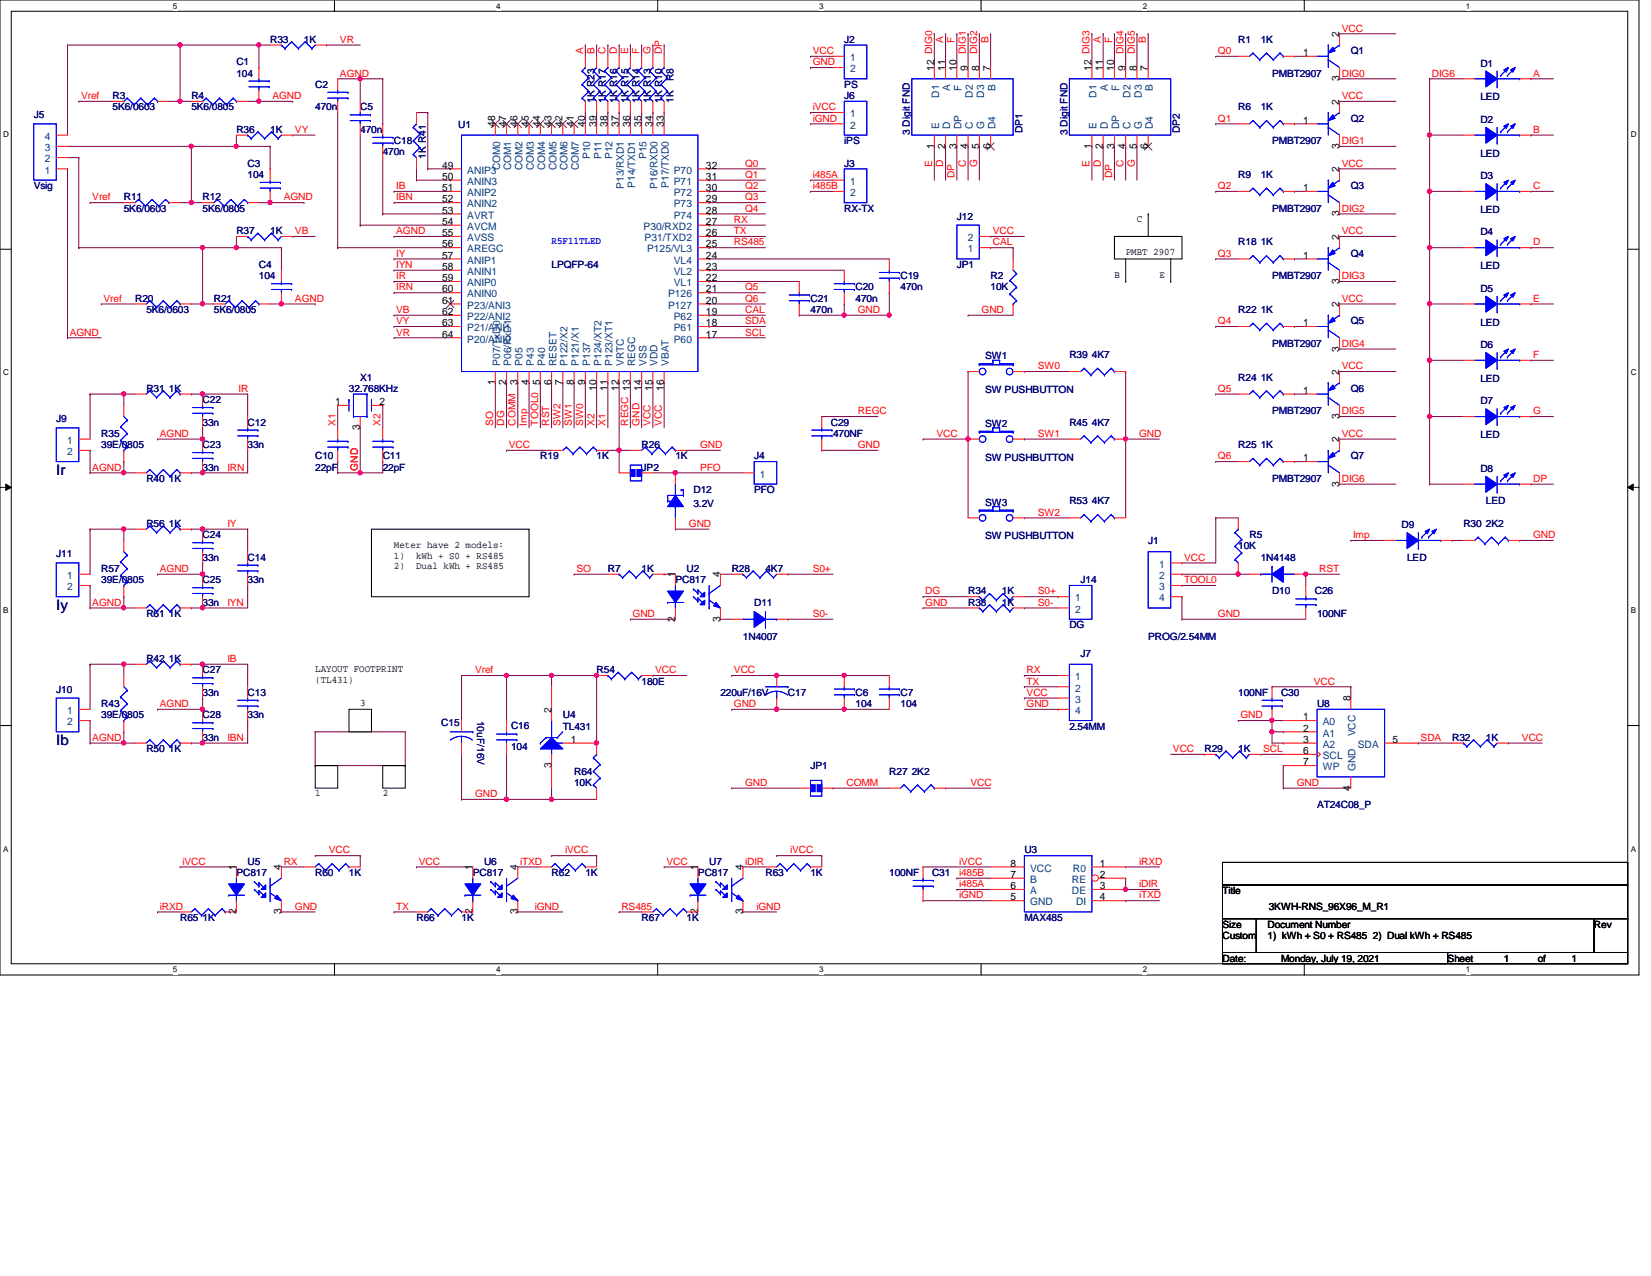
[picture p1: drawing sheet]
<svg xmlns="http://www.w3.org/2000/svg" width="279mm" height="216mm" viewBox="0 0 279 216" stroke-linecap="round" stroke-linejoin="round" font-family="sans-serif">
<defs><g id="words">
<g font-size="2.5" fill="#000080">
<text x="9.5" y="80.3">Ir</text>
<text x="9.5" y="103.2">Iy</text>
<text x="9.5" y="126.1">Ib</text>
</g>
<g font-size="1.7" fill="#f00">
<text x="227.1" y="5.3">VCC</text>
<text x="57.5" y="7.2">VR</text>
<text x="98.7" y="9.1" transform="rotate(-90 98.7 9.1)">A</text>
<text x="100.6" y="9.1" transform="rotate(-90 100.6 9.1)">B</text>
<text x="102.5" y="9.1" transform="rotate(-90 102.5 9.1)">C</text>
<text x="104.4" y="9.1" transform="rotate(-90 104.4 9.1)">D</text>
<text x="106.3" y="9.1" transform="rotate(-90 106.3 9.1)">E</text>
<text x="108.2" y="9.1" transform="rotate(-90 108.2 9.1)">F</text>
<text x="110.1" y="9.1" transform="rotate(-90 110.1 9.1)">G</text>
<text x="112" y="9.1" transform="rotate(-90 112 9.1)">DP</text>
<text x="137.5" y="9.1">VCC</text>
<text x="137.5" y="11">GND</text>
<text x="159.6" y="7.2" transform="rotate(-90 159.6 7.2)">A</text>
<text x="161.5" y="7.2" transform="rotate(-90 161.5 7.2)">F</text>
<text x="163.4" y="9.1" transform="rotate(-90 163.4 9.1)">DIG1</text>
<text x="165.4" y="9.1" transform="rotate(-90 165.4 9.1)">DIG2</text>
<text x="167.3" y="7.2" transform="rotate(-90 167.3 7.2)">B</text>
<text x="186.3" y="7.2" transform="rotate(-90 186.3 7.2)">A</text>
<text x="188.2" y="7.2" transform="rotate(-90 188.2 7.2)">F</text>
<text x="190.1" y="9.1" transform="rotate(-90 190.1 9.1)">DIG4</text>
<text x="192" y="9.1" transform="rotate(-90 192 9.1)">DIG5</text>
<text x="193.9" y="7.2" transform="rotate(-90 193.9 7.2)">B</text>
<text x="206.1" y="9.1">Q0</text>
<text x="13.7" y="16.8">Vref</text>
<text x="46.1" y="16.8">AGND</text>
<text x="57.5" y="13">AGND</text>
<text x="227.1" y="13">DIG0</text>
<text x="227.1" y="16.8">VCC</text>
<text x="242.3" y="13">DIG6</text>
<text x="259.5" y="13">A</text>
<text x="49.9" y="22.5">VY</text>
<text x="137.5" y="18.7">iVCC</text>
<text x="137.5" y="20.6">iGND</text>
<text x="206.1" y="20.6">Q1</text>
<text x="259.5" y="22.5">B</text>
<text x="126.1" y="28.2">Q0</text>
<text x="157.7" y="28.2" transform="rotate(-90 157.7 28.2)">E</text>
<text x="159.6" y="28.2" transform="rotate(-90 159.6 28.2)">D</text>
<text x="163.4" y="28.2" transform="rotate(-90 163.4 28.2)">C</text>
<text x="165.4" y="28.2" transform="rotate(-90 165.4 28.2)">G</text>
<text x="184.4" y="28.2" transform="rotate(-90 184.4 28.2)">E</text>
<text x="186.3" y="28.2" transform="rotate(-90 186.3 28.2)">D</text>
<text x="190.1" y="28.2" transform="rotate(-90 190.1 28.2)">C</text>
<text x="192" y="28.2" transform="rotate(-90 192 28.2)">G</text>
<text x="227.1" y="24.4">DIG1</text>
<text x="227.1" y="28.2">VCC</text>
<text x="15.6" y="33.9">Vref</text>
<text x="48" y="33.9">AGND</text>
<text x="67.1" y="32">IB</text>
<text x="67.1" y="33.9">IBN</text>
<text x="126.1" y="30.1">Q1</text>
<text x="126.1" y="32">Q2</text>
<text x="126.1" y="33.9">Q3</text>
<text x="126.1" y="35.8">Q4</text>
<text x="137.5" y="30.1">i485A</text>
<text x="137.5" y="32">i485B</text>
<text x="161.5" y="30.1" transform="rotate(-90 161.5 30.1)">DP</text>
<text x="188.2" y="30.1" transform="rotate(-90 188.2 30.1)">DP</text>
<text x="206.1" y="32">Q2</text>
<text x="227.1" y="35.8">DIG2</text>
<text x="259.5" y="32">C</text>
<text x="49.9" y="39.6">VB</text>
<text x="67.1" y="39.6">AGND</text>
<text x="124.2" y="37.7">RX</text>
<text x="124.2" y="39.6">TX</text>
<text x="124.2" y="41.5">RS485</text>
<text x="168" y="39.6">VCC</text>
<text x="168" y="41.5">CAL</text>
<text x="227.1" y="39.6">VCC</text>
<text x="259.5" y="41.5">D</text>
<text x="67.1" y="43.4">IY</text>
<text x="67.1" y="45.3">IYN</text>
<text x="67.1" y="47.2">IR</text>
<text x="206.1" y="43.4">Q3</text>
<text x="227.1" y="47.2">DIG3</text>
<text x="17.5" y="51.1">Vref</text>
<text x="49.9" y="51.1">AGND</text>
<text x="67.1" y="49.1">IRN</text>
<text x="67.1" y="53">VB</text>
<text x="126.1" y="51.1">Q6</text>
<text x="126.1" y="53">CAL</text>
<text x="126.1" y="49.1">Q5</text>
<text x="145.2" y="53">GND</text>
<text x="166.1" y="53">GND</text>
<text x="227.1" y="51.1">VCC</text>
<text x="259.5" y="51.1">E</text>
<text x="11.8" y="56.8">AGND</text>
<text x="67.1" y="56.8">VR</text>
<text x="67.1" y="54.9">VY</text>
<text x="126.1" y="54.9">SDA</text>
<text x="126.1" y="56.8">SCL</text>
<text x="206.1" y="54.9">Q4</text>
<text x="227.1" y="58.7">DIG4</text>
<text x="175.6" y="62.5">SW0</text>
<text x="227.1" y="62.5">VCC</text>
<text x="259.5" y="60.6">F</text>
<text x="40.4" y="66.3">IR</text>
<text x="145.2" y="70.1">REGC</text>
<text x="206.1" y="66.3">Q5</text>
<text x="227.1" y="70.1">DIG5</text>
<text x="259.5" y="70.1">G</text>
<text x="27.1" y="73.9">AGND</text>
<text x="56.8" y="72" transform="rotate(-90 56.8 72)">X1</text>
<text x="64.4" y="72" transform="rotate(-90 64.4 72)">X2</text>
<text x="83.4" y="72" transform="rotate(-90 83.4 72)">SO</text>
<text x="85.3" y="72" transform="rotate(-90 85.3 72)">DG</text>
<text x="86.1" y="75.8">VCC</text>
<text x="87.2" y="72" transform="rotate(-90 87.2 72)">COMM</text>
<text x="89.2" y="72" transform="rotate(-90 89.2 72)">Imp</text>
<text x="91.1" y="72" transform="rotate(-90 91.1 72)">TOOL0</text>
<text x="93" y="72" transform="rotate(-90 93 72)">RST</text>
<text x="94.9" y="72" transform="rotate(-90 94.9 72)">SW2</text>
<text x="96.8" y="72" transform="rotate(-90 96.8 72)">SW1</text>
<text x="98.7" y="72" transform="rotate(-90 98.7 72)">SW0</text>
<text x="100.6" y="72" transform="rotate(-90 100.6 72)">X2</text>
<text x="102.5" y="72" transform="rotate(-90 102.5 72)">X1</text>
<text x="106.3" y="72" transform="rotate(-90 106.3 72)">REGC 13</text>
<text x="108.2" y="72" transform="rotate(-90 108.2 72)">GND</text>
<text x="110.1" y="72" transform="rotate(-90 110.1 72)">VCC</text>
<text x="112" y="72" transform="rotate(-90 112 72)">VCC</text>
<text x="118.5" y="75.8">GND</text>
<text x="145.2" y="75.8">GND</text>
<text x="158.5" y="73.9">VCC</text>
<text x="175.6" y="73.9">SW1</text>
<text x="192.8" y="73.9">GND</text>
<text x="206.1" y="77.7">Q6</text>
<text x="227.1" y="73.9">VCC</text>
<text x="15.6" y="79.6">AGND</text>
<text x="38.5" y="79.6">IRN</text>
<text x="60.6" y="79.6" transform="rotate(-90 60.6 79.6)">GND</text>
<text x="118.5" y="79.6">PFO</text>
<text x="227.1" y="81.5">DIG6</text>
<text x="259.5" y="81.5">DP</text>
<text x="38.5" y="89.2">IY</text>
<text x="116.6" y="89.2">GND</text>
<text x="175.6" y="87.2">SW2</text>
<text x="200.4" y="94.9">VCC</text>
<text x="229" y="91.1">Imp</text>
<text x="259.5" y="91.1">GND</text>
<text x="27.1" y="96.8">AGND</text>
<text x="97.5" y="96.8">SO</text>
<text x="137.5" y="96.8">S0+</text>
<text x="156.6" y="100.6">DG</text>
<text x="175.6" y="100.6">S0+</text>
<text x="200.4" y="98.7">TOOL0</text>
<text x="223.3" y="96.8">RST</text>
<text x="15.6" y="102.5">AGND</text>
<text x="38.5" y="102.5">IYN</text>
<text x="107.1" y="104.4">GND</text>
<text x="137.5" y="104.4">S0-</text>
<text x="156.6" y="102.5">GND</text>
<text x="175.6" y="102.5">S0-</text>
<text x="206.1" y="104.4">GND</text>
<text x="38.5" y="112">IB</text>
<text x="80.4" y="113.9">Vref</text>
<text x="110.9" y="113.9">VCC</text>
<text x="124.2" y="113.9">VCC</text>
<text x="173.7" y="113.9">RX</text>
<text x="27.1" y="119.6">AGND</text>
<text x="124.2" y="119.6">GND</text>
<text x="173.7" y="115.8">TX</text>
<text x="173.7" y="117.7">VCC</text>
<text x="173.7" y="119.6">GND</text>
<text x="222.3" y="115.8">VCC</text>
<text x="15.6" y="125.3">AGND</text>
<text x="38.5" y="125.3">IBN</text>
<text x="209.9" y="121.5">GND</text>
<text x="240.4" y="125.3">SDA</text>
<text x="257.6" y="125.3">VCC</text>
<text x="198.5" y="127.3">VCC</text>
<text x="213.7" y="127.3">SCL</text>
<text x="80.4" y="134.9">GND</text>
<text x="126.1" y="133">GND</text>
<text x="143.3" y="133">COMM</text>
<text x="164.2" y="133">VCC</text>
<text x="219.5" y="133">GND</text>
<text x="30.9" y="146.3">iVCC</text>
<text x="48" y="146.3">RX</text>
<text x="55.6" y="144.4">VCC</text>
<text x="70.9" y="146.3">VCC</text>
<text x="88" y="146.3">iTXD</text>
<text x="95.6" y="144.4">iVCC</text>
<text x="112.8" y="146.3">VCC</text>
<text x="126.1" y="146.3">iDIR</text>
<text x="133.7" y="144.4">iVCC</text>
<text x="162.3" y="148.2">i485B</text>
<text x="162.3" y="146.3">iVCC</text>
<text x="192.8" y="146.3">iRXD</text>
<text x="27.1" y="153.9">iRXD</text>
<text x="49.9" y="153.9">GND</text>
<text x="67.1" y="153.9">TX</text>
<text x="90.5" y="153.9">iGND</text>
<text x="105.2" y="153.9">RS485</text>
<text x="128" y="153.9">iGND</text>
<text x="162.3" y="150.1">i485A</text>
<text x="162.3" y="152">iGND</text>
<text x="192.8" y="150.1">iDIR</text>
<text x="192.8" y="152">iTXD</text>
</g>
<g font-size="1.7" fill="#000080">
<text x="40" y="11">C1</text>
<text x="45.7" y="7.2">R33</text>
<text x="51.4" y="7.2">1K</text>
<text x="142.9" y="7.2">J2</text>
<text x="209.5" y="7.2">R1</text>
<text x="213.4" y="7.2">1K</text>
<text x="228.6" y="9.1">Q1</text>
<text x="250.5" y="11.3">D1</text>
<text x="19" y="16.8">R3</text>
<text x="32.4" y="16.8">R4</text>
<text x="40" y="13">104</text>
<text x="53.3" y="14.9">C2</text>
<text x="100.6" y="17.4" transform="rotate(-90 100.6 17.4)">1K R23</text>
<text x="102.5" y="17.4" transform="rotate(-90 102.5 17.4)">1K R17</text>
<text x="104.4" y="17.4" transform="rotate(-90 104.4 17.4)">1K R16</text>
<text x="106.3" y="17.4" transform="rotate(-90 106.3 17.4)">1K R15</text>
<text x="108.2" y="17.4" transform="rotate(-90 108.2 17.4)">1K R14</text>
<text x="110.2" y="17.4" transform="rotate(-90 110.2 17.4)">1K R13</text>
<text x="112.1" y="17.4" transform="rotate(-90 112.1 17.4)">1K R10</text>
<text x="114" y="17.4" transform="rotate(-90 114 17.4)">1K</text>
<text x="114" y="13.7" transform="rotate(-90 114 13.7)">R8</text>
<text x="142.9" y="16.8">J6</text>
<text x="142.9" y="14.9">PS</text>
<text x="215.3" y="13">PMBT2907</text>
<text x="250.5" y="17">LED</text>
<text x="5.7" y="20">J5</text>
<text x="19" y="18.7">5K6/0603</text>
<text x="32.4" y="18.7">5K6/0805</text>
<text x="40" y="22.5">R36</text>
<text x="45.7" y="22.5">1K</text>
<text x="53.3" y="18.7">470n</text>
<text x="61" y="18.7">C5</text>
<text x="61" y="22.5">470n</text>
<text x="77.6" y="21.7">U1</text>
<text x="154" y="22.9" transform="rotate(-90 154 22.9)">3 Digit FND</text>
<text x="173" y="22.5" transform="rotate(-90 173 22.5)">DP1</text>
<text x="180.6" y="22.9" transform="rotate(-90 180.6 22.9)">3 Digit FND</text>
<text x="199.7" y="22.5" transform="rotate(-90 199.7 22.5)">DP2</text>
<text x="209.5" y="18.7">R6</text>
<text x="213.4" y="18.7">1K</text>
<text x="228.6" y="20.6">Q2</text>
<text x="250.5" y="20.8">D2</text>
<text x="41.9" y="28.2">C3</text>
<text x="64.8" y="26.3">470n</text>
<text x="66.7" y="24.4">C18</text>
<text x="72.1" y="26.9" transform="rotate(-90 72.1 26.9)">1K R41</text>
<text x="142.9" y="24.4">iPS</text>
<text x="142.9" y="28.2">J3</text>
<text x="215.3" y="24.4">PMBT2907</text>
<text x="250.5" y="26.5">LED</text>
<text x="5.7" y="32">Vsig</text>
<text x="21" y="33.9">R11</text>
<text x="21" y="35.8">5K6/0603</text>
<text x="34.3" y="33.9">R12</text>
<text x="34.3" y="35.8">5K6/0805</text>
<text x="41.9" y="30.1">104</text>
<text x="142.9" y="35.8">RX-TX</text>
<text x="209.5" y="30.1">R9</text>
<text x="213.4" y="30.1">1K</text>
<text x="215.3" y="35.8">PMBT2907</text>
<text x="228.6" y="32">Q3</text>
<text x="250.5" y="30.3">D3</text>
<text x="40" y="39.6">R37</text>
<text x="45.7" y="39.6">1K</text>
<text x="161.9" y="37.2">J12</text>
<text x="209.5" y="41.5">R18 1K</text>
<text x="250.5" y="36">LED</text>
<text x="250.5" y="39.8">D4</text>
<text x="43.8" y="45.3">C4</text>
<text x="43.8" y="47.2">104</text>
<text x="93.3" y="45.3">LPQFP-64</text>
<text x="152.4" y="47.2">C19</text>
<text x="161.9" y="45.3">JP1</text>
<text x="167.6" y="47.2">R2</text>
<text x="215.3" y="47.2">PMBT2907</text>
<text x="228.6" y="43.4">Q4</text>
<text x="250.5" y="45.6">LED</text>
<text x="22.9" y="51.1">R20</text>
<text x="24.8" y="53">5K6/0603</text>
<text x="36.2" y="51.1">R21</text>
<text x="36.2" y="53">5K6/0805</text>
<text x="137.2" y="51.1">C21</text>
<text x="137.2" y="53">470n</text>
<text x="144.8" y="49.1">C20</text>
<text x="144.8" y="51.1">470n</text>
<text x="152.4" y="49.1">470n</text>
<text x="167.6" y="49.1">10K</text>
<text x="209.5" y="53">R22 1K</text>
<text x="250.5" y="49.4">D5</text>
<text x="215.3" y="58.7">PMBT2907</text>
<text x="228.6" y="54.9">Q5</text>
<text x="250.5" y="55.1">LED</text>
<text x="250.5" y="58.9">D6</text>
<text x="61" y="64.4">X1</text>
<text x="166.7" y="60.8">SW1</text>
<text x="181" y="60.6">R39 4K7</text>
<text x="209.5" y="64.4">R24 1K</text>
<text x="250.5" y="64.6">LED</text>
<text x="9.5" y="71.5">J9</text>
<text x="24.8" y="66.3">R31 1K</text>
<text x="34.3" y="68.2">C22</text>
<text x="59.1" y="66.3">32.768KHz</text>
<text x="166.7" y="66.5">SW PUSHBUTTON</text>
<text x="215.3" y="70.1">PMBT2907</text>
<text x="228.6" y="66.3">Q6</text>
<text x="250.5" y="68.4">D7</text>
<text x="17.1" y="73.9">R35</text>
<text x="17.1" y="75.8">39E/0805</text>
<text x="34.3" y="72">33n</text>
<text x="34.3" y="75.8">C23</text>
<text x="41.9" y="72">C12</text>
<text x="41.9" y="75.8">33n</text>
<text x="53.3" y="77.7">C10</text>
<text x="64.8" y="77.7">C11</text>
<text x="91.4" y="77.7">R19</text>
<text x="101" y="77.7">1K</text>
<text x="108.6" y="75.8">R26</text>
<text x="114.3" y="77.7">1K</text>
<text x="127.6" y="77.7">J4</text>
<text x="140.6" y="72">C29</text>
<text x="141" y="73.9">470NF</text>
<text x="166.7" y="72.2">SW2</text>
<text x="166.7" y="77.9">SW PUSHBUTTON</text>
<text x="181" y="72">R45 4K7</text>
<text x="209.5" y="75.8">R25 1K</text>
<text x="228.6" y="77.7">Q7</text>
<text x="250.5" y="74.1">LED</text>
<text x="24.8" y="81.5">R40 1K</text>
<text x="34.3" y="79.6">33n</text>
<text x="53.3" y="79.6">22pF</text>
<text x="64.8" y="79.6">22pF</text>
<text x="108.6" y="79.6">JP2</text>
<text x="117.3" y="83.4">D12</text>
<text x="127.6" y="83.4">PFO</text>
<text x="215.3" y="81.5">PMBT2907</text>
<text x="250.5" y="79.8">D8</text>
<text x="24.8" y="89.2">R56 1K</text>
<text x="117.3" y="85.7">3.2V</text>
<text x="166.7" y="85.6">SW3</text>
<text x="181" y="85.3">R53 4K7</text>
<text x="237.2" y="89.4">D9</text>
<text x="247.6" y="89.2">R30 2K2</text>
<text x="251.5" y="85.3">LED</text>
<text x="9.5" y="94.3">J11</text>
<text x="34.3" y="91.1">C24</text>
<text x="34.3" y="94.9">33n</text>
<text x="41.9" y="94.9">C14</text>
<text x="166.7" y="91.3">SW PUSHBUTTON</text>
<text x="194.3" y="92">J1</text>
<text x="209.5" y="93">10K</text>
<text x="211.5" y="91.1">R5</text>
<text x="213.4" y="94.9">1N4148</text>
<text x="238.1" y="94.9">LED</text>
<text x="17.1" y="96.8">R57</text>
<text x="17.1" y="98.7">39E/0805</text>
<text x="34.3" y="98.7">C25</text>
<text x="41.9" y="98.7">33n</text>
<text x="102.9" y="96.8">R7</text>
<text x="108.6" y="96.8">1K</text>
<text x="114.3" y="98.7">PC817</text>
<text x="116.2" y="96.8">U2</text>
<text x="123.8" y="96.8">R28</text>
<text x="129.5" y="96.8">4K7</text>
<text x="163.8" y="100.6">R34</text>
<text x="169.5" y="100.6">1K</text>
<text x="182.9" y="98.7">J14</text>
<text x="215.3" y="100.6">D10</text>
<text x="222.5" y="100.6">C26</text>
<text x="24.8" y="104.4">R61 1K</text>
<text x="34.3" y="102.5">33n</text>
<text x="127.6" y="102.5">D11</text>
<text x="163.8" y="102.5">R38</text>
<text x="169.5" y="102.5">1K</text>
<text x="181" y="106.3">DG</text>
<text x="222.9" y="104.4">100NF</text>
<text x="24.8" y="112">R42 1K</text>
<text x="34.3" y="113.9">C27</text>
<text x="101" y="113.9">R54</text>
<text x="125.7" y="108.2">1N4007</text>
<text x="182.9" y="111.1">J7</text>
<text x="194.3" y="108.2">PROG/2.54MM</text>
<text x="9.5" y="117.2">J10</text>
<text x="17.1" y="119.6">R43</text>
<text x="34.3" y="117.7">33n</text>
<text x="41.9" y="117.7">C13</text>
<text x="108.6" y="115.8">180E</text>
<text x="121.9" y="117.7">220uF/16V</text>
<text x="133.3" y="117.7">C17</text>
<text x="144.8" y="117.7">C6</text>
<text x="144.8" y="119.6">104</text>
<text x="152.4" y="117.7">C7</text>
<text x="152.4" y="119.6">104</text>
<text x="209.5" y="117.7">100NF</text>
<text x="216.8" y="117.7">C30</text>
<text x="222.9" y="119.6">U8</text>
<text x="17.1" y="121.5">39E/0805</text>
<text x="34.3" y="121.5">C28</text>
<text x="34.3" y="125.3">33n</text>
<text x="41.9" y="121.5">33n</text>
<text x="74.7" y="122.9">C15</text>
<text x="80.7" y="121.9" transform="rotate(90 80.7 121.9)">10uF/16V</text>
<text x="86.5" y="123.3">C16</text>
<text x="95.2" y="121.5">U4</text>
<text x="95.2" y="123.4">TL431</text>
<text x="181" y="123.4">2.54MM</text>
<text x="245.7" y="125.3">R32</text>
<text x="251.5" y="125.3">1K</text>
<text x="24.8" y="127.3">R50 1K</text>
<text x="86.5" y="126.9">104</text>
<text x="97.2" y="131.1">R64</text>
<text x="137.2" y="130.1">JP1</text>
<text x="150.5" y="131.1">R27 2K2</text>
<text x="203.8" y="127.3">R29</text>
<text x="209.5" y="127.3">1K</text>
<text x="97.2" y="133">10K</text>
<text x="222.9" y="136.8">AT24C08_P</text>
<text x="40" y="148.2">PC817</text>
<text x="41.9" y="146.3">U5</text>
<text x="53.3" y="148.2">R60</text>
<text x="59.1" y="148.2">1K</text>
<text x="80" y="148.2">PC817</text>
<text x="81.9" y="146.3">U6</text>
<text x="93.3" y="148.2">R62</text>
<text x="99.1" y="148.2">1K</text>
<text x="118.1" y="148.2">PC817</text>
<text x="120" y="146.3">U7</text>
<text x="129.5" y="148.2">R63</text>
<text x="137.2" y="148.2">1K</text>
<text x="150.5" y="148.2">100NF</text>
<text x="157.7" y="148.2">C31</text>
<text x="173.4" y="144.4">U3</text>
<text x="30.5" y="155.8">R65 1K</text>
<text x="70.5" y="155.8">R66</text>
<text x="78.1" y="155.8">1K</text>
<text x="108.6" y="155.8">R67</text>
<text x="116.2" y="155.8">1K</text>
<text x="173.4" y="155.8">MAX485</text>
</g>
<g font-size="1.7" fill="#004080">
<text x="143.8" y="10.3">1</text>
<text x="143.8" y="12.2">2</text>
<text x="158.9" y="16.5" transform="rotate(-90 158.9 16.5)">D1</text>
<text x="160.8" y="15.5" transform="rotate(-90 160.8 15.5)">A</text>
<text x="162.7" y="15.4" transform="rotate(-90 162.7 15.4)">F</text>
<text x="164.6" y="16.5" transform="rotate(-90 164.6 16.5)">D2</text>
<text x="166.5" y="16.5" transform="rotate(-90 166.5 16.5)">D3</text>
<text x="168.4" y="15.5" transform="rotate(-90 168.4 15.5)">B</text>
<text x="185.6" y="16.5" transform="rotate(-90 185.6 16.5)">D1</text>
<text x="187.5" y="15.5" transform="rotate(-90 187.5 15.5)">A</text>
<text x="189.4" y="15.4" transform="rotate(-90 189.4 15.4)">F</text>
<text x="191.3" y="16.5" transform="rotate(-90 191.3 16.5)">D2</text>
<text x="193.2" y="16.5" transform="rotate(-90 193.2 16.5)">D3</text>
<text x="195.1" y="15.5" transform="rotate(-90 195.1 15.5)">B</text>
<text x="7.6" y="23.7">4</text>
<text x="143.8" y="19.9">1</text>
<text x="143.8" y="21.8">2</text>
<text x="158.9" y="21.9" transform="rotate(-90 158.9 21.9)">E</text>
<text x="160.8" y="21.9" transform="rotate(-90 160.8 21.9)">D</text>
<text x="162.7" y="21.9" transform="rotate(-90 162.7 21.9)">DP</text>
<text x="164.6" y="21.9" transform="rotate(-90 164.6 21.9)">C</text>
<text x="166.5" y="21.9" transform="rotate(-90 166.5 21.9)">G</text>
<text x="168.4" y="21.9" transform="rotate(-90 168.4 21.9)">D4</text>
<text x="185.6" y="21.9" transform="rotate(-90 185.6 21.9)">E</text>
<text x="187.5" y="21.9" transform="rotate(-90 187.5 21.9)">D</text>
<text x="189.4" y="21.9" transform="rotate(-90 189.4 21.9)">DP</text>
<text x="191.3" y="21.9" transform="rotate(-90 191.3 21.9)">C</text>
<text x="193.2" y="21.9" transform="rotate(-90 193.2 21.9)">G</text>
<text x="195.1" y="21.9" transform="rotate(-90 195.1 21.9)">D4</text>
<text x="7.6" y="29.4">1</text>
<text x="7.6" y="27.5">2</text>
<text x="7.6" y="25.6">3</text>
<text x="79.1" y="29.4">ANIP3</text>
<text x="84.6" y="28.8" transform="rotate(-90 84.6 28.8)">COM0</text>
<text x="86.5" y="28.8" transform="rotate(-90 86.5 28.8)">COM1</text>
<text x="88.4" y="28.8" transform="rotate(-90 88.4 28.8)">COM2</text>
<text x="90.3" y="28.8" transform="rotate(-90 90.3 28.8)">COM3</text>
<text x="92.2" y="28.8" transform="rotate(-90 92.2 28.8)">COM4</text>
<text x="94.1" y="28.8" transform="rotate(-90 94.1 28.8)">COM5</text>
<text x="96.1" y="28.8" transform="rotate(-90 96.1 28.8)">COM6</text>
<text x="98" y="28.8" transform="rotate(-90 98 28.8)">COM7</text>
<text x="99.9" y="26.9" transform="rotate(-90 99.9 26.9)">P10</text>
<text x="101.8" y="26.9" transform="rotate(-90 101.8 26.9)">P11</text>
<text x="103.7" y="26.9" transform="rotate(-90 103.7 26.9)">P12</text>
<text x="109.4" y="26.9" transform="rotate(-90 109.4 26.9)">P15</text>
<text x="114" y="29.4">P70</text>
<text x="79.1" y="31.3">ANIN3</text>
<text x="79.1" y="33.2">ANIP2</text>
<text x="79.1" y="35.1">ANIN2</text>
<text x="105.6" y="32" transform="rotate(-90 105.6 32)">P13/RXD1</text>
<text x="107.5" y="31.8" transform="rotate(-90 107.5 31.8)">P14/TXD1</text>
<text x="111.3" y="32" transform="rotate(-90 111.3 32)">P16/RXD0</text>
<text x="113.2" y="31.8" transform="rotate(-90 113.2 31.8)">P17/TXD0</text>
<text x="114" y="35.1">P73</text>
<text x="114" y="33.2">P72</text>
<text x="114" y="31.3">P71</text>
<text x="143.8" y="31.3">1</text>
<text x="143.8" y="33.2">2</text>
<text x="79.1" y="37">AVRT</text>
<text x="79.1" y="38.9">AVCM</text>
<text x="79.1" y="40.8">AVSS</text>
<text x="108.9" y="38.9">P30/RXD2</text>
<text x="109.1" y="40.8">P31/TXD2</text>
<text x="114" y="37">P74</text>
<text x="163.8" y="40.8">2</text>
<text x="79.1" y="42.7">AREGC</text>
<text x="79.1" y="44.6">ANIP1</text>
<text x="79.1" y="46.5">ANIN1</text>
<text x="109.5" y="42.7">P125/VL3</text>
<text x="114" y="46.5">VL2</text>
<text x="114" y="44.6">VL4</text>
<text x="163.8" y="42.7">1</text>
<text x="79.1" y="48.4">ANIP0</text>
<text x="79.1" y="50.3">ANIN0</text>
<text x="79.1" y="52.2">P23/ANI3</text>
<text x="113.1" y="52.2">P127</text>
<text x="113.1" y="50.3">P126</text>
<text x="114" y="48.4">VL1</text>
<text x="79.1" y="54.1">P22/ANI2</text>
<text x="79.1" y="56">P21/ANI1</text>
<text x="79.1" y="58">P20/ANI0</text>
<text x="114" y="58">P60</text>
<text x="114" y="56">P61</text>
<text x="114" y="54.1">P62</text>
<text x="84.6" y="61.9" transform="rotate(-90 84.6 61.9)">P07/TxD0</text>
<text x="86.5" y="61.9" transform="rotate(-90 86.5 61.9)">P06/RxD1</text>
<text x="88.4" y="61.9" transform="rotate(-90 88.4 61.9)">P05</text>
<text x="90.3" y="61.9" transform="rotate(-90 90.3 61.9)">P43</text>
<text x="92.2" y="61.9" transform="rotate(-90 92.2 61.9)">P40</text>
<text x="94.1" y="61.9" transform="rotate(-90 94.1 61.9)">RESET</text>
<text x="96.1" y="61.9" transform="rotate(-90 96.1 61.9)">P122/X2</text>
<text x="98" y="61.9" transform="rotate(-90 98 61.9)">P121/X1</text>
<text x="99.9" y="61.9" transform="rotate(-90 99.9 61.9)">P137</text>
<text x="101.8" y="61.9" transform="rotate(-90 101.8 61.9)">P124/XT2</text>
<text x="103.7" y="61.9" transform="rotate(-90 103.7 61.9)">P123/XT1</text>
<text x="105.6" y="61.9" transform="rotate(-90 105.6 61.9)">VRTC</text>
<text x="107.5" y="61.9" transform="rotate(-90 107.5 61.9)">REGC</text>
<text x="109.4" y="61.9" transform="rotate(-90 109.4 61.9)">VSS</text>
<text x="111.3" y="61.9" transform="rotate(-90 111.3 61.9)">VDD</text>
<text x="113.2" y="61.9" transform="rotate(-90 113.2 61.9)">VBAT</text>
<text x="11.4" y="75.1">1</text>
<text x="11.4" y="77">2</text>
<text x="128.6" y="80.8">1</text>
<text x="11.4" y="98">1</text>
<text x="11.4" y="99.9">2</text>
<text x="181.9" y="101.8">1</text>
<text x="196.2" y="96.1">1</text>
<text x="196.2" y="98">2</text>
<text x="196.2" y="99.9">3</text>
<text x="196.2" y="101.8">4</text>
<text x="181.9" y="103.7">2</text>
<text x="181.9" y="115.1">1</text>
<text x="181.9" y="117">2</text>
<text x="181.9" y="118.9">3</text>
<text x="11.4" y="120.8">1</text>
<text x="11.4" y="122.7">2</text>
<text x="181.9" y="120.8">4</text>
<text x="223.9" y="122.7">A0</text>
<text x="223.9" y="124.6">A1</text>
<text x="229.4" y="124.6" transform="rotate(-90 229.4 124.6)">VCC</text>
<text x="223.9" y="128.4">SCL</text>
<text x="223.9" y="126.5">A2</text>
<text x="223.9" y="130.3">WP</text>
<text x="229.4" y="130.5" transform="rotate(-90 229.4 130.5)">GND</text>
<text x="229.8" y="126.5">SDA</text>
<text x="174.3" y="149.4">B</text>
<text x="174.3" y="147.5">VCC</text>
<text x="181.4" y="149.4">RE</text>
<text x="181.6" y="147.5">R0</text>
<text x="174.3" y="153.2">GND</text>
<text x="174.3" y="151.3">A</text>
<text x="181.4" y="151.3">DE</text>
<text x="182.1" y="153.2">DI</text>
</g>
<g font-size="1.7">
<text x="158.1" y="12" transform="rotate(-90 158.1 12)">12 DIG0</text>
<text x="160" y="12" transform="rotate(-90 160 12)">11</text>
<text x="161.9" y="12" transform="rotate(-90 161.9 12)">10</text>
<text x="163.8" y="12" transform="rotate(-90 163.8 12)">9</text>
<text x="165.7" y="12" transform="rotate(-90 165.7 12)">8</text>
<text x="167.6" y="12" transform="rotate(-90 167.6 12)">7</text>
<text x="184.7" y="12" transform="rotate(-90 184.7 12)">12 DIG3</text>
<text x="186.6" y="12" transform="rotate(-90 186.6 12)">11</text>
<text x="188.6" y="12" transform="rotate(-90 188.6 12)">10</text>
<text x="190.5" y="12" transform="rotate(-90 190.5 12)">9</text>
<text x="192.4" y="12" transform="rotate(-90 192.4 12)">8</text>
<text x="194.3" y="12" transform="rotate(-90 194.3 12)">7</text>
<text x="220.6" y="9.5">1</text>
<text x="226.7" y="6.3" transform="rotate(-90 226.7 6.3)">2</text>
<text x="226.7" y="17.7" transform="rotate(-90 226.7 17.7)">2</text>
<text x="226.7" y="13.8" transform="rotate(-90 226.7 13.8)">3</text>
<text x="83.8" y="21.5" transform="rotate(-90 83.8 21.5)">48</text>
<text x="85.7" y="21.5" transform="rotate(-90 85.7 21.5)">47</text>
<text x="87.6" y="21.5" transform="rotate(-90 87.6 21.5)">46</text>
<text x="89.5" y="21.5" transform="rotate(-90 89.5 21.5)">45</text>
<text x="91.4" y="21.5" transform="rotate(-90 91.4 21.5)">44</text>
<text x="93.3" y="21.5" transform="rotate(-90 93.3 21.5)">43</text>
<text x="95.2" y="21.5" transform="rotate(-90 95.2 21.5)">42</text>
<text x="97.1" y="21.5" transform="rotate(-90 97.1 21.5)">41</text>
<text x="99" y="21.5" transform="rotate(-90 99 21.5)">40</text>
<text x="100.9" y="21.5" transform="rotate(-90 100.9 21.5)">39</text>
<text x="102.8" y="21.5" transform="rotate(-90 102.8 21.5)">38</text>
<text x="104.7" y="21.5" transform="rotate(-90 104.7 21.5)">37</text>
<text x="106.6" y="21.5" transform="rotate(-90 106.6 21.5)">36</text>
<text x="108.5" y="21.5" transform="rotate(-90 108.5 21.5)">35</text>
<text x="110.4" y="21.5" transform="rotate(-90 110.4 21.5)">34</text>
<text x="112.4" y="21.5" transform="rotate(-90 112.4 21.5)">33</text>
<text x="220.6" y="20.9">1</text>
<text x="74.8" y="28.5">49</text>
<text x="119.5" y="28.5">32</text>
<text x="158.1" y="25.2" transform="rotate(-90 158.1 25.2)">1</text>
<text x="160" y="25.2" transform="rotate(-90 160 25.2)">2</text>
<text x="161.9" y="25.2" transform="rotate(-90 161.9 25.2)">3</text>
<text x="163.8" y="25.2" transform="rotate(-90 163.8 25.2)">4</text>
<text x="165.7" y="25.2" transform="rotate(-90 165.7 25.2)">5</text>
<text x="167.6" y="25.2" transform="rotate(-90 167.6 25.2)">6</text>
<text x="184.7" y="25.2" transform="rotate(-90 184.7 25.2)">1</text>
<text x="186.6" y="25.2" transform="rotate(-90 186.6 25.2)">2</text>
<text x="188.6" y="25.2" transform="rotate(-90 188.6 25.2)">3</text>
<text x="190.5" y="25.2" transform="rotate(-90 190.5 25.2)">4</text>
<text x="192.4" y="25.2" transform="rotate(-90 192.4 25.2)">5</text>
<text x="194.3" y="25.2" transform="rotate(-90 194.3 25.2)">6</text>
<text x="226.7" y="29.1" transform="rotate(-90 226.7 29.1)">2</text>
<text x="226.7" y="25.2" transform="rotate(-90 226.7 25.2)">3</text>
<text x="74.8" y="30.4">50</text>
<text x="74.8" y="32.3">51</text>
<text x="74.8" y="34.2">52</text>
<text x="119.5" y="34.2">29</text>
<text x="119.5" y="32.3">30</text>
<text x="119.5" y="30.4">31</text>
<text x="220.6" y="32.3">1</text>
<text x="74.8" y="36.2">53</text>
<text x="74.8" y="38.1">54</text>
<text x="74.8" y="40">55</text>
<text x="74.8" y="41.9">56</text>
<text x="119.5" y="41.9">25</text>
<text x="119.5" y="40">26</text>
<text x="119.5" y="38.1">27</text>
<text x="119.5" y="36.2">28</text>
<text x="192.4" y="37.5">C</text>
<text x="226.7" y="40.6" transform="rotate(-90 226.7 40.6)">2</text>
<text x="226.7" y="36.6" transform="rotate(-90 226.7 36.6)">3</text>
<text x="74.8" y="43.8">57</text>
<text x="74.8" y="45.7">58</text>
<text x="74.8" y="47.6">59</text>
<text x="119.5" y="47.6">22</text>
<text x="119.5" y="45.7">23</text>
<text x="119.5" y="43.8">24</text>
<text x="188.6" y="47">B</text>
<text x="190.5" y="43.2">PMBT 2907</text>
<text x="196.2" y="47">E</text>
<text x="220.6" y="43.8">1</text>
<text x="74.8" y="49.5">60</text>
<text x="74.8" y="51.4">61</text>
<text x="74.8" y="53.3">62</text>
<text x="119.5" y="53.3">19</text>
<text x="119.5" y="51.4">20</text>
<text x="119.5" y="49.5">21</text>
<text x="226.7" y="52" transform="rotate(-90 226.7 52)">2</text>
<text x="226.7" y="48" transform="rotate(-90 226.7 48)">3</text>
<text x="74.8" y="55.2">63</text>
<text x="74.8" y="57.1">64</text>
<text x="119.5" y="57.1">17</text>
<text x="119.5" y="55.2">18</text>
<text x="220.6" y="55.2">1</text>
<text x="226.7" y="59.5" transform="rotate(-90 226.7 59.5)">3</text>
<text x="83.8" y="65.2" transform="rotate(-90 83.8 65.2)">1</text>
<text x="85.7" y="65.2" transform="rotate(-90 85.7 65.2)">2</text>
<text x="87.6" y="65.2" transform="rotate(-90 87.6 65.2)">3</text>
<text x="89.5" y="65.2" transform="rotate(-90 89.5 65.2)">4</text>
<text x="91.4" y="65.2" transform="rotate(-90 91.4 65.2)">5</text>
<text x="93.3" y="65.2" transform="rotate(-90 93.3 65.2)">6</text>
<text x="95.2" y="65.2" transform="rotate(-90 95.2 65.2)">7</text>
<text x="97.1" y="65.2" transform="rotate(-90 97.1 65.2)">8</text>
<text x="99" y="65.2" transform="rotate(-90 99 65.2)">9</text>
<text x="226.7" y="63.4" transform="rotate(-90 226.7 63.4)">2</text>
<text x="56.7" y="68.5">1</text>
<text x="64.2" y="68.5">2</text>
<text x="100.9" y="66.2" transform="rotate(-90 100.9 66.2)">10</text>
<text x="102.8" y="66.2" transform="rotate(-90 102.8 66.2)">11</text>
<text x="104.7" y="66.2" transform="rotate(-90 104.7 66.2)">12</text>
<text x="108.5" y="66.2" transform="rotate(-90 108.5 66.2)">14</text>
<text x="110.4" y="66.2" transform="rotate(-90 110.4 66.2)">15</text>
<text x="112.4" y="66.2" transform="rotate(-90 112.4 66.2)">16</text>
<text x="220.6" y="66.6">1</text>
<text x="226.7" y="70.9" transform="rotate(-90 226.7 70.9)">3</text>
<text x="60.9" y="72.8" transform="rotate(-90 60.9 72.8)">3</text>
<text x="226.7" y="74.8" transform="rotate(-90 226.7 74.8)">2</text>
<text x="220.6" y="78.1">1</text>
<text x="226.7" y="82.3" transform="rotate(-90 226.7 82.3)">3</text>
<text x="66.7" y="92.8">Meter have 2 models:</text>
<text x="66.7" y="94.5">1)</text>
<text x="70.4" y="94.5">kWh + S0 + RS485</text>
<text x="66.7" y="96.3">2)</text>
<text x="70.4" y="96.3">Dual kWh + RS485</text>
<text x="114.3" y="97.7" transform="rotate(-90 114.3 97.7)">1</text>
<text x="121.9" y="97.7" transform="rotate(-90 121.9 97.7)">4</text>
<text x="114.3" y="105.2" transform="rotate(-90 114.3 105.2)">2</text>
<text x="121.9" y="105.2" transform="rotate(-90 121.9 105.2)">3</text>
<text x="53.3" y="113.7">LAYOUT FOOTPRINT</text>
<text x="53.3" y="115.5">(TL431)</text>
<text x="61" y="119.4">3</text>
<text x="228.6" y="118.7" transform="rotate(-90 228.6 118.7)">8</text>
<text x="93.3" y="120.6" transform="rotate(-90 93.3 120.6)">2</text>
<text x="96.6" y="125.7">1</text>
<text x="220.6" y="121.9">1</text>
<text x="220.6" y="123.8">2</text>
<text x="220.6" y="125.7">3</text>
<text x="235.7" y="125.7">5</text>
<text x="93.3" y="130" transform="rotate(-90 93.3 130)">3</text>
<text x="220.6" y="127.6">6</text>
<text x="220.6" y="129.5">7</text>
<text x="53.3" y="134.7">1</text>
<text x="64.8" y="134.7">2</text>
<text x="228.6" y="133.8" transform="rotate(-90 228.6 133.8)">4</text>
<text x="40" y="147.2" transform="rotate(-90 40 147.2)">1</text>
<text x="47.6" y="147.2" transform="rotate(-90 47.6 147.2)">4</text>
<text x="80" y="147.2" transform="rotate(-90 80 147.2)">1</text>
<text x="87.6" y="147.2" transform="rotate(-90 87.6 147.2)">4</text>
<text x="118.1" y="147.2" transform="rotate(-90 118.1 147.2)">1</text>
<text x="125.7" y="147.2" transform="rotate(-90 125.7 147.2)">4</text>
<text x="171" y="148.5">7</text>
<text x="171" y="146.6">8</text>
<text x="186.1" y="146.6">1</text>
<text x="186.1" y="148.5">2</text>
<text x="40" y="154.7" transform="rotate(-90 40 154.7)">2</text>
<text x="47.6" y="154.7" transform="rotate(-90 47.6 154.7)">3</text>
<text x="80" y="154.7" transform="rotate(-90 80 154.7)">2</text>
<text x="87.6" y="154.7" transform="rotate(-90 87.6 154.7)">3</text>
<text x="118.1" y="154.7" transform="rotate(-90 118.1 154.7)">2</text>
<text x="125.7" y="154.7" transform="rotate(-90 125.7 154.7)">3</text>
<text x="171" y="152.4">5</text>
<text x="171" y="150.5">6</text>
<text x="186.1" y="150.5">3</text>
<text x="186.1" y="152.4">4</text>
<text x="206.9" y="151.3">Title</text>
<text x="214.7" y="153.9">3KWH-RNS_96X96_M_R1</text>
<text x="206.9" y="157">Size</text>
<text x="206.9" y="158.9">Custom</text>
<text x="214.5" y="157">Document Number</text>
<text x="214.5" y="158.9">1) kWh + S0 + RS485 2) Dual kWh + RS485</text>
<text x="269.7" y="157">Rev</text>
<text x="206.9" y="162.7">Date:</text>
<text x="216.8" y="162.7">Monday, July 19, 2021</text>
<text x="245" y="162.7">Sheet</text>
<text x="254.5" y="162.7">1</text>
<text x="260.2" y="162.7">of</text>
<text x="265.9" y="162.7">1</text>
</g>
<text font-size="1.7" fill="#00f" x="93.3" y="41.3">R5F11TLED</text>
<g font-size="1.4">
<text x="29.3" y="1.4">5</text>
<text x="83.9" y="1.4">4</text>
<text x="138.6" y="1.4">3</text>
<text x="193.4" y="1.4">2</text>
<text x="248.1" y="1.4">1</text>
<text x=".5" y="23.2">D</text>
<text x="276" y="23.2">D</text>
<text x=".5" y="63.5">C</text>
<text x="276" y="63.5">C</text>
<text x=".5" y="103.8">B</text>
<text x="276" y="103.8">B</text>
<text x=".5" y="144.1">A</text>
<text x="276" y="144.1">A</text>
<text x="29.3" y="164.5">5</text>
<text x="83.9" y="164.5">4</text>
<text x="138.6" y="164.5">3</text>
<text x="193.4" y="164.5">2</text>
<text x="248.1" y="164.5">1</text>
</g>
</g></defs>
<path d="M0 0h277.4v165h-277.4zM1.9 1.9h273.6v161.2h-273.6z" fill="none" stroke="#000" stroke-width=".17"/>
<g fill="#fff">
<path d="M29.3 .2h.7v1.5h-.7z"/>
<path d="M29.3 163.3h.7v1.5h-.7z"/>
</g>
<path d="M56.6 0v1.9M56.6 163.1v1.9" fill="none" stroke="#000" stroke-width=".17"/>
<g fill="#fff">
<path d="M83.9 .2h.8v1.5h-.8z"/>
<path d="M83.9 163.3h.8v1.5h-.8z"/>
</g>
<path d="M111.3 0v1.9M111.3 163.1v1.9" fill="none" stroke="#000" stroke-width=".17"/>
<g fill="#fff">
<path d="M138.6 .2h.8v1.5h-.8z"/>
<path d="M138.6 163.3h.8v1.5h-.8z"/>
</g>
<path d="M166 0v1.9M166 163.1v1.9" fill="none" stroke="#000" stroke-width=".17"/>
<g fill="#fff">
<path d="M193.4 .2h.7v1.5h-.7z"/>
<path d="M193.4 163.3h.7v1.5h-.7z"/>
</g>
<path d="M220.7 0v1.9M220.7 163.1v1.9" fill="none" stroke="#000" stroke-width=".17"/>
<g fill="#fff">
<path d="M248.1 .2h.7v1.5h-.7z"/>
<path d="M248.1 163.3h.7v1.5h-.7z"/>
<path d="M.5 22h1v1.5h-1z"/>
<path d="M276 22h.9v1.5h-.9z"/>
<path d="M.5 62.3h1v1.5h-1z"/>
<path d="M276 62.3h.9v1.5h-.9z"/>
</g>
<path d="M0 42.2h1.9M275.5 42.2h1.9" fill="none" stroke="#000" stroke-width=".17"/>
<g fill="#fff">
<path d="M.5 102.6h.9v1.5h-.9z"/>
<path d="M276 102.6h.9v1.5h-.9z"/>
</g>
<path d="M0 82.5h1.9M1 81.9l.9 .6-.9 .5zM275.5 82.5l.9-.6v1.1zM275.5 82.5h1.9" fill="none" stroke="#000" stroke-width=".17"/>
<path d="M1 81.9l.9 .6-.9 .5zM275.5 82.5l.9-.6v1.1z" fill="#000"/>
<g fill="#fff">
<path d="M.5 142.9h.9v1.5h-.9z"/>
<path d="M276 142.9h.9v1.5h-.9z"/>
</g>
<path d="M0 122.8h1.9M275.5 122.8h1.9" fill="none" stroke="#000" stroke-width=".17"/>
<g fill="none" stroke="#800040" stroke-width=".17">
<path d="M11.4 7.6h.1M11.4 7.6v15.3M11.4 7.6h19.1M30.5 7.6h.1M205.7 9.5h.1M205.7 9.5h3.8M219.1 9.5h.1M219.1 9.5h1.9M226.7 13.3h.1M226.7 5.7h.1M226.7 17.1h.1M226.7 13.3h9.5"/>
<path d="M226.7 5.7h9.5M226.7 17.1h9.5M205.7 21h.1M205.7 32.4h.1M205.7 21h3.8M205.7 32.4h3.8M219.1 21h.1M219.1 32.4h.1M219.1 21h1.9M219.1 32.4h1.9M226.7 24.8h.1M226.7 36.2h.1"/>
<path d="M226.7 28.6h.1M226.7 24.8h9.5M226.7 36.2h9.5M226.7 28.6h9.5M205.7 43.8h.1M205.7 55.2h.1M205.7 43.8h3.8M205.7 55.2h3.8M219.1 43.8h.1M219.1 55.2h.1M219.1 43.8h1.9M219.1 55.2h1.9"/>
<path d="M226.7 47.6h.1M226.7 40h.1M226.7 59.1h.1M226.7 51.4h.1M226.7 47.6h9.5M226.7 40h9.5M226.7 59.1h9.5M226.7 51.4h9.5M205.7 66.7h.1M205.7 78.1h.1M205.7 66.7h3.8M205.7 78.1h3.8"/>
<path d="M219.1 66.7h.1M219.1 78.1h.1M219.1 66.7h1.9M219.1 78.1h1.9M226.7 70.5h.1M226.7 62.9h.1M226.7 74.3h.1M226.7 70.5h9.5M226.7 62.9h9.5M226.7 74.3h9.5M226.7 81.9h.1M226.7 81.9h9.5"/>
</g>
<circle cx="30.5" cy="7.6" r=".37" fill="#f0f"/>
<circle cx="30.5" cy="7.6" r=".37" fill="none" stroke="#f0f" stroke-width=".17"/>
<path d="M28.6 17.1h1.9M30.5 17.1h.1M11.4 26.7h1.9M13.3 26.7h.1M13.3 26.7v15.2M13.3 41.9h.1M57.1 68.6h.1M57.1 68.6v3.8M64.8 68.6h.1M64.8 68.6v3.8" fill="none" stroke="#800040" stroke-width=".17"/>
<circle cx="30.5" cy="17.1" r=".37" fill="#f0f"/>
<circle cx="30.5" cy="17.1" r=".37" fill="none" stroke="#f0f" stroke-width=".17"/>
<path d="M13.3 17.1h.1M13.3 17.1h5.7M30.5 17.1h.1M30.5 17.1h1.9M30.5 7.6h13.3M43.8 7.6h.1" fill="none" stroke="#800040" stroke-width=".17"/>
<circle cx="43.8" cy="7.6" r=".37" fill="#f0f"/>
<circle cx="43.8" cy="7.6" r=".37" fill="none" stroke="#f0f" stroke-width=".17"/>
<path d="M43.8 11.4h.1M43.8 7.6v3.8M11.4 24.8h21M32.4 24.8h.1" fill="none" stroke="#800040" stroke-width=".17"/>
<circle cx="32.4" cy="24.7" r=".37" fill="#f0f"/>
<circle cx="32.4" cy="24.7" r=".37" fill="none" stroke="#f0f" stroke-width=".17"/>
<path d="M30.5 34.3h1.9M32.4 34.3h.1" fill="none" stroke="#800040" stroke-width=".17"/>
<circle cx="32.4" cy="34.3" r=".37" fill="#f0f"/>
<circle cx="32.4" cy="34.3" r=".37" fill="none" stroke="#f0f" stroke-width=".17"/>
<path d="M15.2 34.3h.1M15.2 34.3h5.8M32.4 34.3h.1M32.4 34.3h1.9M32.4 24.8h7.6M40 24.8h.1" fill="none" stroke="#800040" stroke-width=".17"/>
<circle cx="40" cy="24.7" r=".37" fill="#f0f"/>
<circle cx="40" cy="24.7" r=".37" fill="none" stroke="#f0f" stroke-width=".17"/>
<path d="M45.7 28.6h.1M45.7 24.8v3.8M34.3 41.9h5.7M40 41.9h.1" fill="none" stroke="#800040" stroke-width=".17"/>
<circle cx="40" cy="41.9" r=".37" fill="#f0f"/>
<circle cx="40" cy="41.9" r=".37" fill="none" stroke="#f0f" stroke-width=".17"/>
<path d="M17.1 51.4h.1M17.1 51.4h5.8M32.4 51.4h3.8M34.3 51.4h.1" fill="none" stroke="#800040" stroke-width=".17"/>
<circle cx="34.3" cy="51.4" r=".37" fill="#f0f"/>
<circle cx="34.3" cy="51.4" r=".37" fill="none" stroke="#f0f" stroke-width=".17"/>
<path d="M13.3 41.9h.1M13.3 41.9h21M47.6 45.7h.1M47.6 41.9v3.8" fill="none" stroke="#800040" stroke-width=".17"/>
<circle cx="34.3" cy="41.9" r=".37" fill="#f0f"/>
<circle cx="34.3" cy="41.9" r=".37" fill="none" stroke="#f0f" stroke-width=".17"/>
<path d="M15.2 66.7h.1M15.2 66.7v7.6M34.3 80h.1M34.3 80h7.6" fill="none" stroke="#800040" stroke-width=".17"/>
<circle cx="34.3" cy="80" r=".37" fill="#f0f"/>
<circle cx="34.3" cy="80" r=".37" fill="none" stroke="#f0f" stroke-width=".17"/>
<g fill="none" stroke="#800040" stroke-width=".17">
<path d="M158.1 5.7h.1M158.1 5.7v5.7M160 5.7h.1M160 5.7v5.7M161.9 5.7h.1M161.9 5.7v5.7M163.8 5.7h.1M163.8 5.7v5.7M165.7 5.7h.1M165.7 5.7v5.7M167.6 5.7h.1M167.6 5.7v5.7"/>
<path d="M184.8 5.7h.1M184.8 5.7v5.7M186.7 5.7h.1M186.7 5.7v5.7M188.6 5.7h.1M188.6 5.7v5.7M190.5 5.7h.1M190.5 5.7v5.7M192.4 5.7h.1M192.4 5.7v5.7M194.3 5.7h.1M194.3 5.7v5.7"/>
<path d="M241.9 13.3h.1M241.9 13.3h5.7M259.1 13.3h.1M259.1 13.3h3.8M158.1 24.8h.1M158.1 24.8v5.7M160 24.8h.1M160 24.8v5.7M161.9 24.8h.1M161.9 24.8v5.7M163.8 24.8h.1M163.8 24.8v5.7"/>
<path d="M165.7 24.8h.1M165.7 24.8v5.7M184.8 24.8h.1M184.8 24.8v5.7M186.7 24.8h.1M186.7 24.8v5.7M188.6 24.8h.1M188.6 24.8v5.7M190.5 24.8h.1M190.5 24.8v5.7M192.4 24.8h.1M192.4 24.8v5.7"/>
<path d="M241.9 32.4h.1M241.9 22.9h.1M241.9 32.4h5.7M241.9 22.9h5.7M259.1 22.9h.1M259.1 32.4h.1M259.1 32.4h3.8M259.1 22.9h3.8M241.9 51.4h.1M241.9 41.9h.1M241.9 51.4h5.7M241.9 41.9h5.7"/>
<path d="M259.1 51.4h.1M259.1 41.9h.1M259.1 51.4h3.8M259.1 41.9h3.8M173.4 74.3h.1M173.4 62.9h.1M173.4 74.3h7.6M173.4 62.9h7.6M241.9 61h.1M241.9 70.5h.1M241.9 61h5.7M241.9 70.5h5.7"/>
<path d="M241.9 70.5v11.4M259.1 70.5h.1M259.1 61h.1M259.1 61h3.8M259.1 70.5h3.8M173.4 87.6h.1M173.4 87.6h7.6M241.9 81.9h.1M241.9 81.9h5.7M259.1 81.9h.1M259.1 81.9h3.8"/>
</g>
<circle cx="241.9" cy="70.5" r=".37" fill="#f0f"/>
<circle cx="241.9" cy="70.5" r=".37" fill="none" stroke="#f0f" stroke-width=".17"/>
<path d="M241.9 51.4h.1M241.9 51.4v19.1M241.9 61h.1" fill="none" stroke="#800040" stroke-width=".17"/>
<circle cx="241.9" cy="60.9" r=".37" fill="#f0f"/>
<circle cx="241.9" cy="60.9" r=".37" fill="none" stroke="#f0f" stroke-width=".17"/>
<circle cx="241.9" cy="51.4" r=".37" fill="#f0f"/>
<circle cx="241.9" cy="51.4" r=".37" fill="none" stroke="#f0f" stroke-width=".17"/>
<path d="M241.9 41.9h.1M241.9 41.9v9.5" fill="none" stroke="#800040" stroke-width=".17"/>
<circle cx="241.9" cy="41.9" r=".37" fill="#f0f"/>
<circle cx="241.9" cy="41.9" r=".37" fill="none" stroke="#f0f" stroke-width=".17"/>
<path d="M241.9 32.4h.1M241.9 22.9h.1M241.9 22.9v19" fill="none" stroke="#800040" stroke-width=".17"/>
<circle cx="241.9" cy="32.4" r=".37" fill="#f0f"/>
<circle cx="241.9" cy="32.4" r=".37" fill="none" stroke="#f0f" stroke-width=".17"/>
<circle cx="241.9" cy="22.8" r=".37" fill="#f0f"/>
<circle cx="241.9" cy="22.8" r=".37" fill="none" stroke="#f0f" stroke-width=".17"/>
<g fill="none" stroke="#800040" stroke-width=".17">
<path d="M137.2 9.5h.1M137.2 11.4h.1M137.2 19h.1M137.2 9.5h3.8M137.2 11.4h3.8M137.2 19h3.8M241.9 13.3h.1M241.9 13.3v9.6M11.4 28.6h.1M11.4 28.6v28.5M137.2 21h.1M137.2 30.5h.1"/>
<path d="M137.2 32.4h.1M137.2 21h3.8M137.2 30.5h3.8M137.2 32.4h3.8M163.8 62.9h.1M163.8 62.9v11.4M190.5 74.3h.1M190.5 74.3v13.3M173.4 102.9h.1M173.4 102.9h5.7"/>
</g>
<circle cx="190.5" cy="74.3" r=".37" fill="#f0f"/>
<circle cx="190.5" cy="74.3" r=".37" fill="none" stroke="#f0f" stroke-width=".17"/>
<path d="M21 80h.1M21 80h1.9" fill="none" stroke="#800040" stroke-width=".17"/>
<circle cx="20.9" cy="80" r=".37" fill="#f0f"/>
<circle cx="20.9" cy="80" r=".37" fill="none" stroke="#f0f" stroke-width=".17"/>
<path d="M21 78.1h.1M21 78.1v1.9M57.1 78.1h.1M57.1 78.1v1.9M61 72.4h.1M61 72.4v7.6" fill="none" stroke="#800040" stroke-width=".17"/>
<circle cx="60.9" cy="80" r=".37" fill="#f0f"/>
<circle cx="60.9" cy="80" r=".37" fill="none" stroke="#f0f" stroke-width=".17"/>
<path d="M45.7 51.4h1.9M47.6 51.4h.1M15.2 76.2h.1M15.2 76.2v3.8M61 80h.1M61 80h3.8" fill="none" stroke="#800040" stroke-width=".17"/>
<circle cx="47.6" cy="51.4" r=".37" fill="#f0f"/>
<circle cx="47.6" cy="51.4" r=".37" fill="none" stroke="#f0f" stroke-width=".17"/>
<path d="M43.8 34.3h1.9M45.7 34.3h.1M47.6 51.4h5.7M53.3 51.4h.1M64.8 78.1h.1M64.8 78.1v1.9M190.5 74.3h.1M190.5 74.3h5.7" fill="none" stroke="#800040" stroke-width=".17"/>
<circle cx="45.7" cy="34.3" r=".37" fill="#f0f"/>
<circle cx="45.7" cy="34.3" r=".37" fill="none" stroke="#f0f" stroke-width=".17"/>
<path d="M163.8 74.3h.1M163.8 74.3v13.3" fill="none" stroke="#800040" stroke-width=".17"/>
<circle cx="163.8" cy="74.3" r=".37" fill="#f0f"/>
<circle cx="163.8" cy="74.3" r=".37" fill="none" stroke="#f0f" stroke-width=".17"/>
<path d="M41.9 17.1h1.9M43.8 17.1h.1M11.4 57.1h.1M11.4 57.1h5.7" fill="none" stroke="#800040" stroke-width=".17"/>
<circle cx="43.8" cy="17.1" r=".37" fill="#f0f"/>
<circle cx="43.8" cy="17.1" r=".37" fill="none" stroke="#f0f" stroke-width=".17"/>
<g fill="none" stroke="#800040" stroke-width=".17">
<path d="M30.5 17.1h.1M30.5 7.6v9.5M43.8 17.1h5.7M49.5 17.1h.1M99.1 19h.1M99.1 19v2M101 19h.1M101 19v2M102.9 19h.1M102.9 19v2M104.8 19h.1M104.8 19v2"/>
<path d="M106.7 19h.1M106.7 19v2M108.6 19h.1M108.6 19v2M110.5 19h.1M110.5 19v2M112.4 19h.1M112.4 19v2M32.4 34.3h.1M32.4 24.8v9.5M45.7 34.3h5.7M51.4 34.3h.1"/>
<path d="M61 38.1h.1M61 38.1h15.2M64.8 36.2h.1M64.8 36.2h11.4M66.7 32.4h.1M66.7 34.3h.1M66.7 34.3h9.5M66.7 32.4h9.5M120 28.6h.1M120 30.5h.1M120 32.4h.1M120 34.3h.1"/>
<path d="M120 36.2h.1M120 38.1h.1M120 34.3h9.5M120 28.6h9.5M120 30.5h9.5M120 32.4h9.5M120 36.2h9.5M120 38.1h9.5M34.3 51.4h.1M34.3 41.9v9.5M57.1 41.9h.1M57.1 41.9h19.1"/>
<path d="M66.7 40h.1M66.7 43.8h.1M66.7 45.7h.1M66.7 47.6h.1M66.7 49.5h.1M66.7 53.3h.1M66.7 57.1h.1M66.7 55.2h.1M66.7 40h9.5M66.7 53.3h9.5M66.7 43.8h9.5M66.7 45.7h9.5"/>
<path d="M66.7 47.6h9.5M66.7 55.2h9.5M66.7 57.1h9.5M66.7 49.5h9.5M120 40h.1M120 41.9h.1M120 43.8h.1M120 45.7h.1M120 47.6h.1M120 51.4h.1M120 53.3h.1M120 55.2h.1"/>
<path d="M120 57.1h.1M120 40h9.5M120 41.9h9.5M120 53.3h9.5M120 43.8h30.5M120 45.7h22.9M120 47.6h15.3M120 51.4h9.5M120 55.2h9.5M120 57.1h9.5M163.8 53.3h.1M163.8 53.3h7.6"/>
<path d="M167.6 40h.1M167.6 41.9h.1M167.6 40h5.8M167.6 41.9h3.8M171.4 41.9h.1M171.4 41.9v1.9M83.8 64.8h.1M83.8 64.8v7.6M85.7 64.8h.1M85.7 64.8v7.6M87.6 64.8h.1M87.6 64.8v7.6"/>
<path d="M89.5 64.8h.1M89.5 64.8v7.6M91.4 64.8h.1M91.4 64.8v7.6M93.3 64.8h.1M93.3 64.8v7.6M95.2 64.8h.1M95.2 64.8v7.6M97.2 64.8h.1M97.2 64.8v7.6M101 64.8h.1M101 64.8v7.6"/>
<path d="M104.8 64.8h.1M104.8 64.8v11.4M106.7 64.8h.1M106.7 64.8v7.6M108.6 64.8h.1M108.6 64.8v7.6M110.5 64.8h.1M110.5 64.8v7.6M112.4 64.8h.1M112.4 64.8v7.6M156.2 74.3h.1M156.2 74.3h7.6"/>
<path d="M228.6 91.4h.1M228.6 91.4h5.7M245.7 91.4h.1M245.7 91.4h1.9M257.2 91.4h.1M257.2 91.4h5.7"/>
</g>
<circle cx="104.7" cy="76.2" r=".37" fill="#f0f"/>
<circle cx="104.7" cy="76.2" r=".37" fill="none" stroke="#f0f" stroke-width=".17"/>
<g fill="none" stroke="#800040" stroke-width=".17">
<path d="M99.1 7.6h.1M99.1 7.6v1.9M101 7.6h.1M101 7.6v1.9M102.9 7.6h.1M102.9 7.6v1.9M104.8 7.6h.1M104.8 7.6v1.9M106.7 7.6h.1M106.7 7.6v1.9M108.6 7.6h.1M108.6 7.6v1.9"/>
<path d="M110.5 7.6h.1M110.5 7.6v1.9M112.4 7.6h.1M112.4 7.6v1.9M142.9 51.4h.1M142.9 53.3h.1M142.9 51.4v1.9M142.9 53.3h7.6M99.1 64.8h.1M99.1 64.8v7.6M102.9 64.8h.1M102.9 64.8v7.6"/>
</g>
<circle cx="150.5" cy="53.3" r=".37" fill="#f0f"/>
<circle cx="150.5" cy="53.3" r=".37" fill="none" stroke="#f0f" stroke-width=".17"/>
<circle cx="142.8" cy="53.3" r=".37" fill="#f0f"/>
<circle cx="142.8" cy="53.3" r=".37" fill="none" stroke="#f0f" stroke-width=".17"/>
<g fill="none" stroke="#800040" stroke-width=".17">
<path d="M135.3 53.3h.1M135.3 53.3h7.6M150.5 49.5h.1M150.5 49.5v3.8M21 66.7h.1M21 66.7h1.9M85.7 76.2h.1M85.7 76.2h7.6M102.9 76.2h.1M102.9 76.2h3.8M104.8 76.2h.1M116.2 76.2h.1"/>
<path d="M116.2 76.2h5.7M139.1 70.5h.1M139.1 76.2h.1M139.1 70.5h9.5M139.1 76.2h9.5M190.5 62.9h.1M190.5 62.9v11.4M57.1 80h.1M57.1 80h3.9"/>
</g>
<circle cx="20.9" cy="66.6" r=".37" fill="#f0f"/>
<circle cx="20.9" cy="66.6" r=".37" fill="none" stroke="#f0f" stroke-width=".17"/>
<path d="M21 66.7h.1M21 66.7v1.9M34.3 66.7h.1M34.3 66.7h7.6M41.9 66.7h.1M41.9 66.7v3.8M32.4 80h.1M32.4 80h1.9" fill="none" stroke="#800040" stroke-width=".17"/>
<circle cx="34.3" cy="66.6" r=".37" fill="#f0f"/>
<circle cx="34.3" cy="66.6" r=".37" fill="none" stroke="#f0f" stroke-width=".17"/>
<path d="M26.7 74.3h.1M34.3 72.4h.1M34.3 72.4v1.9h-7.6M41.9 76.2h.1M41.9 76.2v3.8" fill="none" stroke="#800040" stroke-width=".17"/>
<circle cx="34.3" cy="74.3" r=".37" fill="#f0f"/>
<circle cx="34.3" cy="74.3" r=".37" fill="none" stroke="#f0f" stroke-width=".17"/>
<path d="M34.3 102.9h.1M34.3 102.9h7.6" fill="none" stroke="#800040" stroke-width=".17"/>
<circle cx="34.3" cy="102.8" r=".37" fill="#f0f"/>
<circle cx="34.3" cy="102.8" r=".37" fill="none" stroke="#f0f" stroke-width=".17"/>
<path d="M15.2 89.5h.1M15.2 99.1h.1M15.2 89.5v7.7M15.2 99.1v3.8M21 102.9h.1M21 102.9h1.9" fill="none" stroke="#800040" stroke-width=".17"/>
<circle cx="20.9" cy="102.8" r=".37" fill="#f0f"/>
<circle cx="20.9" cy="102.8" r=".37" fill="none" stroke="#f0f" stroke-width=".17"/>
<path d="M21 89.5h.1M21 89.5h1.9M21 101h.1M21 101v1.9" fill="none" stroke="#800040" stroke-width=".17"/>
<circle cx="20.9" cy="89.5" r=".37" fill="#f0f"/>
<circle cx="20.9" cy="89.5" r=".37" fill="none" stroke="#f0f" stroke-width=".17"/>
<path d="M21 89.5h.1M21 89.5v1.9M34.3 89.5h.1M34.3 89.5h7.6M41.9 89.5h.1M41.9 89.5v3.8M32.4 102.9h.1M32.4 102.9h1.9" fill="none" stroke="#800040" stroke-width=".17"/>
<circle cx="34.3" cy="89.5" r=".37" fill="#f0f"/>
<circle cx="34.3" cy="89.5" r=".37" fill="none" stroke="#f0f" stroke-width=".17"/>
<path d="M26.7 97.2h.1M34.3 95.2h.1M34.3 95.2v2h-7.6M41.9 99.1h.1M41.9 99.1v3.8" fill="none" stroke="#800040" stroke-width=".17"/>
<circle cx="34.3" cy="97.1" r=".37" fill="#f0f"/>
<circle cx="34.3" cy="97.1" r=".37" fill="none" stroke="#f0f" stroke-width=".17"/>
<path d="M34.3 125.7h.1M34.3 125.7h7.6" fill="none" stroke="#800040" stroke-width=".17"/>
<circle cx="34.3" cy="125.7" r=".37" fill="#f0f"/>
<circle cx="34.3" cy="125.7" r=".37" fill="none" stroke="#f0f" stroke-width=".17"/>
<path d="M15.2 112.4h.1M15.2 112.4v7.6M15.2 121.9h.1M15.2 121.9v3.8M21 125.7h.1M21 125.7h1.9" fill="none" stroke="#800040" stroke-width=".17"/>
<circle cx="20.9" cy="125.7" r=".37" fill="#f0f"/>
<circle cx="20.9" cy="125.7" r=".37" fill="none" stroke="#f0f" stroke-width=".17"/>
<path d="M21 112.4h.1M21 112.4v1.9M21 112.4h1.9M21 123.8h.1M21 123.8v1.9" fill="none" stroke="#800040" stroke-width=".17"/>
<circle cx="20.9" cy="112.4" r=".37" fill="#f0f"/>
<circle cx="20.9" cy="112.4" r=".37" fill="none" stroke="#f0f" stroke-width=".17"/>
<path d="M34.3 112.4h.1M34.3 112.4h7.6M41.9 112.4h.1M41.9 112.4v3.8M32.4 125.7h.1M32.4 125.7h1.9" fill="none" stroke="#800040" stroke-width=".17"/>
<circle cx="34.3" cy="112.4" r=".37" fill="#f0f"/>
<circle cx="34.3" cy="112.4" r=".37" fill="none" stroke="#f0f" stroke-width=".17"/>
<path d="M34.3 118.1h.1M34.3 118.1v1.9h-7.6M26.7 120h.1M41.9 121.9h.1M41.9 121.9v3.8" fill="none" stroke="#800040" stroke-width=".17"/>
<circle cx="34.3" cy="120" r=".37" fill="#f0f"/>
<circle cx="34.3" cy="120" r=".37" fill="none" stroke="#f0f" stroke-width=".17"/>
<path d="M57.1 13.3h3.9M61 13.3h.1M15.2 66.7h.1M15.2 66.7h5.8M15.2 89.5h.1M15.2 89.5h5.8M15.2 112.4h.1M15.2 112.4h5.8" fill="none" stroke="#800040" stroke-width=".17"/>
<circle cx="60.9" cy="13.3" r=".37" fill="#f0f"/>
<circle cx="60.9" cy="13.3" r=".37" fill="none" stroke="#f0f" stroke-width=".17"/>
<g fill="none" stroke="#800040" stroke-width=".17">
<path d="M57.1 19v22.9M61 13.3h.1M61 13.3v3.8M61 13.3h3.8M64.8 13.3h.1M64.8 13.3v7.7M61 38.1h.1M61 22.9v15.2M64.8 21h.1M64.8 36.2h.1M64.8 26.7v9.5M57.1 41.9h.1"/>
<path d="M32.4 66.7h.1M32.4 66.7h1.9M15.2 80h.1M15.2 80h5.8M32.4 89.5h.1M32.4 89.5h1.9M15.2 102.9h.1M15.2 102.9h5.8M32.4 112.4h.1M32.4 112.4h1.9M78.1 114.3h.1M78.1 114.3v7.6"/>
<path d="M85.7 114.3h.1M85.7 114.3v7.6M110.5 114.3h.1M110.5 114.3h5.7M131.4 114.3h.1M131.4 114.3h11.5M156.2 101h.1M156.2 101h7.6M15.2 125.7h.1M15.2 125.7h5.8M78.1 127.6h.1M78.1 127.6v7.7"/>
<path d="M123.8 133.3h.1M123.8 133.3h11.5M141 133.3h.1M141 133.3h9.5M160 133.3h.1M160 133.3h7.6"/>
</g>
<circle cx="131.4" cy="114.3" r=".37" fill="#f0f"/>
<circle cx="131.4" cy="114.3" r=".37" fill="none" stroke="#f0f" stroke-width=".17"/>
<path d="M142.9 120h.1M142.9 120h7.6" fill="none" stroke="#800040" stroke-width=".17"/>
<circle cx="142.8" cy="120" r=".37" fill="#f0f"/>
<circle cx="142.8" cy="120" r=".37" fill="none" stroke="#f0f" stroke-width=".17"/>
<path d="M131.4 120h.1M131.4 120h11.5" fill="none" stroke="#800040" stroke-width=".17"/>
<circle cx="131.4" cy="120" r=".37" fill="#f0f"/>
<circle cx="131.4" cy="120" r=".37" fill="none" stroke="#f0f" stroke-width=".17"/>
<path d="M142.9 114.3h.1M142.9 114.3h7.6" fill="none" stroke="#800040" stroke-width=".17"/>
<circle cx="142.8" cy="114.3" r=".37" fill="#f0f"/>
<circle cx="142.8" cy="114.3" r=".37" fill="none" stroke="#f0f" stroke-width=".17"/>
<path d="M93.3 114.3h.1M93.3 114.3v1.9M101 114.3h.1M101 114.3v11.4M123.8 120h.1M123.8 120h7.6" fill="none" stroke="#800040" stroke-width=".17"/>
<circle cx="100.9" cy="125.7" r=".37" fill="#f0f"/>
<circle cx="100.9" cy="125.7" r=".37" fill="none" stroke="#f0f" stroke-width=".17"/>
<circle cx="100.9" cy="114.3" r=".37" fill="#f0f"/>
<circle cx="100.9" cy="114.3" r=".37" fill="none" stroke="#f0f" stroke-width=".17"/>
<path d="M190.5 146.7h.1M190.5 150.5h.1M190.5 152.4h.1M190.5 148.6h.1M190.5 146.7h5.7M190.5 150.5h5.7M190.5 152.4h5.7M190.5 148.6v1.9" fill="none" stroke="#800040" stroke-width=".17"/>
<circle cx="190.5" cy="150.5" r=".37" fill="#f0f"/>
<circle cx="190.5" cy="150.5" r=".37" fill="none" stroke="#f0f" stroke-width=".17"/>
<path d="M123.8 114.3h.1M123.8 114.3h7.6M85.7 135.3h.1M85.7 135.3h7.6M156.2 152.4h.1M156.2 152.4h11.4M161.9 148.6h.1M161.9 150.5h.1M161.9 148.6h5.7M161.9 150.5h5.7" fill="none" stroke="#800040" stroke-width=".17"/>
<circle cx="85.7" cy="135.2" r=".37" fill="#f0f"/>
<circle cx="85.7" cy="135.2" r=".37" fill="none" stroke="#f0f" stroke-width=".17"/>
<path d="M93.3 114.3h.1M93.3 114.3h7.7M85.7 127.6h.1M85.7 127.6v7.7M93.3 133.3h.1M93.3 135.3h.1M93.3 133.3v2M93.3 135.3h7.7" fill="none" stroke="#800040" stroke-width=".17"/>
<circle cx="93.3" cy="135.2" r=".37" fill="#f0f"/>
<circle cx="93.3" cy="135.2" r=".37" fill="none" stroke="#f0f" stroke-width=".17"/>
<path d="M78.1 114.3h.1M78.1 114.3h15.2M85.7 114.3h.1M78.1 135.3h.1M78.1 135.3h7.6" fill="none" stroke="#800040" stroke-width=".17"/>
<circle cx="93.3" cy="114.3" r=".37" fill="#f0f"/>
<circle cx="93.3" cy="114.3" r=".37" fill="none" stroke="#f0f" stroke-width=".17"/>
<circle cx="85.7" cy="114.3" r=".37" fill="#f0f"/>
<circle cx="85.7" cy="114.3" r=".37" fill="none" stroke="#f0f" stroke-width=".17"/>
<g fill="none" stroke="#800040" stroke-width=".17">
<path d="M200 95.2h.1M205.7 87.6h.1M205.7 87.6v7.6h-5.7M205.7 87.6h3.8M209.5 97.2h.1M209.5 97.2h2M53.3 123.8h.1M53.3 129.5h.1M53.3 123.8h15.3v5.7M53.3 129.5h15.3M53.3 123.8v5.7M68.6 129.5h.1"/>
<path d="M26.7 154.3h.1M26.7 154.3h3.8M30.5 146.7h.1M30.5 146.7h9.5M47.6 154.3h.1M47.6 146.7h.1M47.6 146.7h3.8M47.6 154.3h5.7M53.3 144.8h.1M53.3 144.8h7.7M61 144.8h.1M61 144.8v1.9"/>
<path d="M66.7 154.3h.1M66.7 154.3h3.8M70.5 146.7h.1M70.5 146.7h9.5M87.6 154.3h.1M87.6 146.7h.1M87.6 146.7h3.8M87.6 154.3h7.6M93.3 144.8h.1M93.3 144.8h7.7M101 144.8h.1M101 144.8v1.9"/>
<path d="M104.8 154.3h.1M104.8 154.3h3.8M112.4 146.7h.1M112.4 146.7h5.7M125.7 154.3h.1M125.7 146.7h.1M125.7 146.7h3.8M125.7 154.3h5.7M131.4 144.8h.1M131.4 144.8h7.7M139.1 144.8h.1M139.1 144.8v1.9"/>
<path d="M156.2 146.7h.1M156.2 146.7h11.4"/>
</g>
<circle cx="209.5" cy="97.1" r=".37" fill="#f0f"/>
<circle cx="209.5" cy="97.1" r=".37" fill="none" stroke="#f0f" stroke-width=".17"/>
<path d="M200 99.1h.1M200 99.1h5.7M221 97.2h.1M221 97.2h5.7M221 97.2v1.9M200 101h.1M200 104.8h.1M200 101v3.8M200 104.8h21" fill="none" stroke="#800040" stroke-width=".17"/>
<circle cx="221" cy="97.1" r=".37" fill="#f0f"/>
<circle cx="221" cy="97.1" r=".37" fill="none" stroke="#f0f" stroke-width=".17"/>
<g fill="none" stroke="#800040" stroke-width=".17">
<path d="M43.8 7.6h.1M43.8 7.6h1.9M55.2 7.6h.1M55.2 7.6h5.8M40 24.8h.1M40 22.9v1.9M40 24.8h5.7M45.7 24.8h.1M49.5 22.9h.1M49.5 22.9h3.8M40 41.9h.1M40 40v1.9"/>
<path d="M40 41.9h7.6M47.6 41.9h.1M49.5 40h.1M49.5 40h3.8M120 49.5h.1M120 49.5h9.5M97.2 97.2h.1M97.2 97.2h5.7M112.4 97.2h.1M112.4 97.2h1.9M121.9 97.2h.1M121.9 97.2h1.9"/>
<path d="M133.3 97.2h.1M133.3 97.2h7.7M200 97.2h.1M200 97.2h9.5M106.7 104.8h.1M106.7 104.8h7.6M121.9 104.8h.1M121.9 104.8h1.9M133.3 104.8h.1M133.3 104.8h7.7M156.2 102.9h.1M156.2 102.9h7.6"/>
<path d="M173.4 101h5.7M179.1 101h.1M215.3 123.8h.1M215.3 123.8v1.9"/>
</g>
<circle cx="215.2" cy="123.8" r=".37" fill="#f0f"/>
<circle cx="215.2" cy="123.8" r=".37" fill="none" stroke="#f0f" stroke-width=".17"/>
<path d="M215.3 121.9h.1M215.3 121.9v1.9" fill="none" stroke="#800040" stroke-width=".17"/>
<circle cx="215.2" cy="121.9" r=".37" fill="#f0f"/>
<circle cx="215.2" cy="121.9" r=".37" fill="none" stroke="#f0f" stroke-width=".17"/>
<g fill="none" stroke="#800040" stroke-width=".17">
<path d="M70.5 19h1.9M72.4 19h.1M72.4 19v9.6M70.5 30.5h.1M70.5 28.6v1.9M70.5 30.5h5.7M72.4 28.6h.1M72.4 28.6h3.8M76.2 30.5h.1M76.2 28.6h.1M104.8 76.2h.1M104.8 76.2v3.8"/>
<path d="M110.5 80h3.8M114.3 80h.1M173.4 114.3h.1M173.4 116.2h.1M173.4 118.1h.1M173.4 116.2h5.7M173.4 114.3h5.7M173.4 118.1h5.7M215.3 116.2h.1M215.3 116.2h13.3M228.6 116.2h.1M228.6 116.2v1.9"/>
<path d="M173.4 120h5.7M179.1 120h.1M198.1 127.6h5.7M203.8 127.6h.1M209.5 121.9h.1M209.5 121.9h7.7M213.4 127.6h.1M213.4 127.6h3.8M215.3 121.9h.1M215.3 125.7h1.9M215.3 123.8h1.9M217.2 129.5h.1"/>
<path d="M217.2 133.3h.1M217.2 123.8h.1M217.2 125.7h.1M217.2 129.5v3.8M217.2 133.3h11.4M240 125.7h.1M240 125.7h5.7M255.3 125.7h.1M255.3 125.7h5.7"/>
</g>
<circle cx="114.3" cy="80" r=".37" fill="#f0f"/>
<circle cx="114.3" cy="80" r=".37" fill="none" stroke="#f0f" stroke-width=".17"/>
<path d="M114.3 80h.1M114.3 89.5h.1M114.3 80h11.4M114.3 89.5h5.7" fill="none" stroke="#800040" stroke-width=".17"/>
<g fill="none" stroke="#000" stroke-width=".17">
<path d="M194.3 36.2h.1M194.3 36.2v3.8M188.6 40h11.4v3.8h-11.4zM190.5 47.6h.1M190.5 43.8v3.8M198.1 47.6h.1M198.1 43.8v3.8M62.9 89.5h26.6v11.5h-26.6zM53.3 129.5h3.8v3.8h-3.8zM59.1 120h3.8v3.8h-3.8zM64.8 129.5h3.8v3.8h-3.8zM206.9 145.9h68.6v3.8h-68.6z"/>
<path d="M206.9 149.7h68.6v5.7h-68.6zM206.9 155.4h5.7v5.8h-5.7zM212.6 155.4h57.1v5.8h-57.1zM269.7 155.4h5.8v5.8h-5.8zM206.9 161.2h38.1v1.9h-38.1zM245 161.2h30.5v1.9h-30.5z"/>
</g>
<path d="M161.9 38.1h3.8v5.7h-3.8zM222.9 78.1h1.9M224.8 76.2h.1M224.8 78.7h.1M224.8 78.1h.1M224.8 76.2v3.8M224.8 78.7l1.9 1.3M226.7 76.2h.1M226.7 76.2l-1.9 1.4" fill="none" stroke="#00f" stroke-width=".17"/>
<path d="M165.7 41.9h1.9M165.7 40h1.9" fill="none" stroke="#f00" stroke-width=".17"/>
<path d="M225.6 76.6l.3 .6-1.1 .4z" fill="#00f"/>
<path d="M222.9 78.1h1.9M224.8 76.2h.1M224.8 78.7h.1M224.8 78.1h.1M224.8 76.2v3.8M224.8 78.7l1.9 1.3M225.6 76.6l.3 .6-1.1 .4zM226.7 76.2h.1M226.7 76.2l-1.9 1.4" fill="none" stroke="#00f" stroke-width=".17"/>
<path d="M225.6 76.6l.3 .6-1.1 .4z" fill="#00f"/>
<path d="M225.6 76.6l.3 .6-1.1 .4zM249.6 70.5h1.9M251.5 70.5h.1M253.4 71.8h.1M253.4 69.2v2.6M253.4 70.5h3.8M257.2 70.5h.1" fill="none" stroke="#00f" stroke-width=".17"/>
<path d="M221 78.1h1.9M226.7 74.3v1.9M226.7 80v1.9" fill="none" stroke="#f00" stroke-width=".17"/>
<path d="M251.5 69.2l1.9 1.3-1.9 1.3z" fill-rule="evenodd" fill="#00f"/>
<path d="M251.5 69.2l1.9 1.3-1.9 1.3z" fill="none" stroke="#00f" stroke-width=".17"/>
<path d="M255.7 69l.7-.4-.4 .7z" fill-rule="evenodd" fill="#00f"/>
<path d="M255.7 69l.7-.4-.4 .7z" fill="none" stroke="#00f" stroke-width=".17"/>
<path d="M254.5 69l.8-.4-.4 .7z" fill-rule="evenodd" fill="#00f"/>
<path d="M249.6 70.5h1.9M251.5 70.5h.1M253.4 71.8h.1M253.4 69.2v2.6M253.4 70.5h3.8M254 69.9h.1M254.5 69l.8-.4-.4 .7zM255.1 69.9h.1M255.1 68.8l-1.1 1.1M256.2 68.8l-1.1 1.1M257.2 70.5h.1" fill="none" stroke="#00f" stroke-width=".17"/>
<path d="M251.5 69.2l1.9 1.3-1.9 1.3z" fill-rule="evenodd" fill="#00f"/>
<path d="M251.5 69.2l1.9 1.3-1.9 1.3z" fill="none" stroke="#00f" stroke-width=".17"/>
<path d="M255.7 69l.7-.4-.4 .7z" fill-rule="evenodd" fill="#00f"/>
<path d="M255.7 69l.7-.4-.4 .7z" fill="none" stroke="#00f" stroke-width=".17"/>
<path d="M254.5 69l.8-.4-.4 .7z" fill-rule="evenodd" fill="#00f"/>
<g fill="none" stroke="#00f" stroke-width=".17">
<path d="M59.3 19.4h3.4M61 19.4h.1M61 19v.4M62.7 19.4h.1M142.9 17.1h3.8v5.8h-3.8zM59.3 20.4h3.4M61 20.4h.1M61 20.4v.6M62.7 20.4h.1M212 43.3h.1M212 43.3l-.5 .5M212 43.3l1.2 1.1"/>
<path d="M213.2 44.4h.1M214.3 43.3h.1M214.3 43.3l-1.1 1.1M214.3 43.3l1.2 1.1M215.5 44.4h.1M216.6 43.3h.1M216.6 43.3l-1.1 1.1M216.6 43.3l.6 .5M217.2 43.8h.1M40.2 73.7h3.4M40.2 72.8h3.4M41.9 72.8h.1"/>
<path d="M41.9 73.7h.1M41.9 72.4v.4M41.9 73.7v.6M43.6 73.7h.1M43.6 72.8h.1M137.4 73.7h3.4M137.4 72.8h3.4M139.1 72.8h.1M139.1 73.7h.1M139.1 72.4v.4M139.1 73.7v.6M140.8 73.7h.1"/>
<path d="M140.8 72.8h.1M254 69.9h.1M254.5 69l.8-.4-.4 .7zM255.1 69.9h.1M255.1 68.8l-1.1 1.1M256.2 68.8l-1.1 1.1M25.4 111.8h.1M25.4 111.8l-.6 .6M25.4 111.8l1.1 1.2M26.5 113h.1M27.6 111.8h.1M27.6 111.8l-1.1 1.2"/>
<path d="M27.6 111.8l1.2 1.2M28.8 113h.1M29.9 111.8h.1M29.9 111.8l-1.1 1.2M29.9 111.8l.6 .6M30.5 112.4h.1M165.7 101h.1M165.7 101l.6 .6M166.3 101.6h.1M167.5 100.4h.1M167.5 100.4l1.1 1.2M167.5 100.4l-1.2 1.2"/>
<path d="M168.6 101.6h.1M169.8 100.4h.1M169.8 100.4l1.1 1.2M169.8 100.4l-1.2 1.2M170.9 101.6h.1M171.4 101l-.5 .6M78.7 151.5h.1M78.7 151.5h2.7M80 152.4h.1M80 149.6h.1M80 148.6v1M80 151.5v.9"/>
<path d="M83.1 149.2h.1M83.1 150.5h.1M83.1 149.2l.7 .7M83.1 150.5l.7 .8M83.8 149.4h.1M83.8 149.9h.1M83.8 150.7h.1M83.8 151.3h.1M83.8 149.4l.8 .7M83.8 149.4v.5M83.8 150.7v.6M83.8 150.7l.8 .8"/>
<path d="M85.7 152.4h.1M85.7 149.9h.1M85.7 148.6v3.8M85.7 151.1l1.9 1.3M87.6 152.4h.1M87.6 148.6l-1.9 1.3"/>
</g>
<g fill="none" stroke="#f00" stroke-width=".17">
<path d="M61 17.1v1.9M141 19h1.9M61 21v1.9M141 21h1.9M209.5 43.8h2M217.2 43.8h1.9M41.9 70.5v1.9M41.9 74.3v1.9M139.1 70.5v1.9M139.1 74.3v1.9M247.6 70.5h2M257.2 70.5h1.9"/>
<path d="M22.9 112.4h1.9M30.5 112.4h1.9M163.8 101h1.9M171.4 101h2"/>
</g>
<path d="M78.7 149.6h2.7l-1.4 1.9z" fill-rule="evenodd" fill="#00f"/>
<path d="M78.7 149.6h2.7l-1.4 1.9z" fill="none" stroke="#00f" stroke-width=".17"/>
<path d="M86.9 151.5l.7 .9-1.1-.4z" fill="#00f"/>
<path d="M86.9 151.5l.7 .9-1.1-.4z" fill="none" stroke="#00f" stroke-width=".17"/>
<path d="M84.2 150.5l.8-.8v.8z" fill="#00f"/>
<path d="M84.2 150.5l.8-.8v.8z" fill="none" stroke="#00f" stroke-width=".17"/>
<path d="M84.2 151.8l.8-.7v.7z" fill="#00f"/>
<g fill="none" stroke="#00f" stroke-width=".17">
<path d="M78.7 151.5h.1M78.7 151.5h2.7M80 152.4h.1M80 149.6h.1M80 148.6v1M80 151.5v.9M83.1 149.2h.1M83.1 150.5h.1M83.1 149.2l.7 .7M83.1 150.5l.7 .8M83.8 149.4h.1M83.8 149.9h.1"/>
<path d="M83.8 150.7h.1M83.8 151.3h.1M83.8 149.4l.8 .7M83.8 149.4v.5M83.8 150.7v.6M83.8 150.7l.8 .8M84.2 151.8l.8-.7v.7zM85.7 152.4h.1M85.7 149.9h.1M85.7 148.6v3.8M85.7 151.1l1.9 1.3M87.6 152.4h.1"/>
<path d="M87.6 148.6l-1.9 1.3"/>
</g>
<path d="M78.7 149.6h2.7l-1.4 1.9z" fill-rule="evenodd" fill="#00f"/>
<path d="M78.7 149.6h2.7l-1.4 1.9z" fill="none" stroke="#00f" stroke-width=".17"/>
<path d="M86.9 151.5l.7 .9-1.1-.4z" fill="#00f"/>
<path d="M86.9 151.5l.7 .9-1.1-.4z" fill="none" stroke="#00f" stroke-width=".17"/>
<path d="M84.2 150.5l.8-.8v.8z" fill="#00f"/>
<path d="M84.2 150.5l.8-.8v.8z" fill="none" stroke="#00f" stroke-width=".17"/>
<path d="M84.2 151.8l.8-.7v.7z" fill="#00f"/>
<g fill="none" stroke="#00f" stroke-width=".17">
<path d="M106.1 16.6h.1M106.1 14.3h.1M106.1 12h.1M106.1 16.6l.6 .5M106.1 14.3l1.2 1.2M106.1 12l1.2 1.2M106.7 11.4h.1M106.7 11.4l-.6 .6M107.3 15.5h.1M107.3 13.2h.1M107.3 15.5l-1.2 1.1M107.3 13.2l-1.2 1.1"/>
<path d="M212 20.4h.1M212 20.4l-.5 .6M212 20.4l1.2 1.1M213.2 21.5h.1M214.3 20.4h.1M214.3 20.4l-1.1 1.1M214.3 20.4l1.2 1.1M215.5 21.5h.1M216.6 20.4h.1M216.6 20.4l-1.1 1.1M216.6 20.4l.6 .6M217.2 21h.1"/>
<path d="M249.6 81.9h1.9M251.5 81.9h.1M253.4 83.3h.1M253.4 80.6v2.7M253.4 81.9h3.8M257.2 81.9h.1M219.3 102.3h3.4M219.3 101.3h3.4M221 101.3h.1M221 102.3h.1M221 101v.3M221 102.3v.6"/>
<path d="M222.7 102.3h.1M222.7 101.3h.1M84.2 151.8l.8-.7v.7z"/>
</g>
<path d="M106.7 9.5v1.9M106.7 17.1v1.9M209.5 21h2M217.2 21h1.9M221 99.1v1.9M221 102.9v1.9M80 146.7v1.9M80 152.4v1.9M87.6 146.7v1.9M87.6 152.4v1.9" fill="none" stroke="#f00" stroke-width=".17"/>
<path d="M251.5 80.6l1.9 1.3-1.9 1.4z" fill-rule="evenodd" fill="#00f"/>
<path d="M251.5 80.6l1.9 1.3-1.9 1.4z" fill="none" stroke="#00f" stroke-width=".17"/>
<path d="M255.7 80.4l.7-.4-.4 .8z" fill-rule="evenodd" fill="#00f"/>
<path d="M255.7 80.4l.7-.4-.4 .8z" fill="none" stroke="#00f" stroke-width=".17"/>
<path d="M254.5 80.4l.8-.4-.4 .8z" fill-rule="evenodd" fill="#00f"/>
<path d="M249.6 81.9h1.9M251.5 81.9h.1M253.4 83.3h.1M253.4 80.6v2.7M253.4 81.9h3.8M254 81.4h.1M254.5 80.4l.8-.4-.4 .8zM255.1 81.4h.1M255.1 80.2l-1.1 1.2M256.2 80.2l-1.1 1.2M257.2 81.9h.1" fill="none" stroke="#00f" stroke-width=".17"/>
<path d="M251.5 80.6l1.9 1.3-1.9 1.4z" fill-rule="evenodd" fill="#00f"/>
<path d="M251.5 80.6l1.9 1.3-1.9 1.4z" fill="none" stroke="#00f" stroke-width=".17"/>
<path d="M255.7 80.4l.7-.4-.4 .8z" fill-rule="evenodd" fill="#00f"/>
<path d="M255.7 80.4l.7-.4-.4 .8z" fill="none" stroke="#00f" stroke-width=".17"/>
<path d="M254.5 80.4l.8-.4-.4 .8z" fill-rule="evenodd" fill="#00f"/>
<g fill="none" stroke="#00f" stroke-width=".17">
<path d="M36.8 33.7h.1M36.8 33.7l-.6 .6M36.8 33.7l1.1 1.2M37.9 34.9h.1M39.1 33.7h.1M39.1 33.7l-1.2 1.2M39.1 33.7l1.1 1.2M40.2 34.9h.1M41.4 33.7h.1M41.4 33.7l-1.2 1.2M41.4 33.7l.5 .6M41.9 34.3h.1"/>
<path d="M41.9 22.9h.1M41.9 22.9l.6 .6M42.5 23.5h.1M43.6 22.3h.1M43.6 22.3l1.2 1.2M43.6 22.3l-1.1 1.2M44.8 23.5h.1M45.9 22.3h.1M45.9 22.3l1.2 1.2M45.9 22.3l-1.1 1.2M47.1 23.5h.1M47.6 22.9l-.5 .6"/>
<path d="M32.6 69.9h3.4M32.6 69h3.4M34.3 69h.1M34.3 69.9h.1M34.3 68.6v.4M34.3 69.9v.6M36 69.9h.1M36 69h.1M222.9 66.7h1.9M224.8 64.8h.1M224.8 67.3h.1M224.8 66.7h.1"/>
<path d="M224.8 64.8v3.8M224.8 67.3l1.9 1.3M226.7 64.8h.1M226.7 64.8l-1.9 1.3M254 81.4h.1M254.5 80.4l.8-.4-.4 .8zM255.1 81.4h.1M255.1 80.2l-1.1 1.2M256.2 80.2l-1.1 1.2M102.9 114.3h.1M102.9 114.3l.6 .6M103.5 114.9h.1"/>
<path d="M104.6 113.7h.1M104.6 113.7l1.1 1.2M104.6 113.7l-1.1 1.2M105.7 114.9h.1M106.9 113.7h.1M106.9 113.7l1.1 1.2M106.9 113.7l-1.2 1.2M108 114.9h.1M108.6 114.3l-.6 .6M148.8 117.6h3.4M148.8 116.6h3.4M150.5 116.6h.1"/>
<path d="M150.5 117.6h.1M150.5 116.2v.4M150.5 117.6v.5M152.2 117.6h.1M152.2 116.6h.1"/>
</g>
<path d="M34.3 34.3h1.9M40 22.9h1.9M41.9 34.3h1.9M47.6 22.9h1.9M34.3 66.7v1.9M34.3 70.5v1.9M247.6 81.9h2M257.2 81.9h1.9M101 114.3h1.9M108.6 114.3h1.9M150.5 114.3v1.9M150.5 118.1v1.9" fill="none" stroke="#f00" stroke-width=".17"/>
<path d="M225.6 65.2l.3 .5-1.1 .4z" fill="#00f"/>
<path d="M222.9 66.7h1.9M224.8 64.8h.1M224.8 67.3h.1M224.8 66.7h.1M224.8 64.8v3.8M224.8 67.3l1.9 1.3M225.6 65.2l.3 .5-1.1 .4zM226.7 64.8h.1M226.7 64.8l-1.9 1.3" fill="none" stroke="#00f" stroke-width=".17"/>
<path d="M225.6 65.2l.3 .5-1.1 .4z" fill="#00f"/>
<g fill="none" stroke="#00f" stroke-width=".17">
<path d="M100.4 16.6h.1M100.4 14.3h.1M100.4 12h.1M100.4 16.6l.6 .5M100.4 14.3l1.2 1.2M100.4 12l1.2 1.2M101 11.4h.1M101 11.4l-.6 .6M101.6 15.5h.1M101.6 13.2h.1M101.6 15.5l-1.2 1.1M101.6 13.2l-1.2 1.1"/>
<path d="M5.7 21h3.8v9.5h-3.8zM212 77.6h.1M212 77.6l-.5 .5M212 77.6l1.2 1.1M213.2 78.7h.1M214.3 77.6h.1M214.3 77.6l-1.1 1.1M214.3 77.6l1.2 1.1M215.5 78.7h.1M216.6 77.6h.1M216.6 77.6l-1.1 1.1M216.6 77.6l.6 .5"/>
<path d="M217.2 78.1h.1M225.6 65.2l.3 .5-1.1 .4zM141.2 117.6h3.4M141.2 116.6h3.4M142.9 116.6h.1M142.9 117.6h.1M142.9 116.2v.4M142.9 117.6v.5M144.6 117.6h.1M144.6 116.6h.1M247.6 125.7h.1M247.6 125.7l.6 .6"/>
<path d="M248.2 126.3h.1M249.4 125.2h.1M249.4 125.2l1.1 1.1M249.4 125.2l-1.2 1.1M250.5 126.3h.1M251.7 125.2h.1M251.7 125.2l1.1 1.1M251.7 125.2l-1.2 1.1M252.8 126.3h.1M253.4 125.7l-.6 .6M93.9 146.1h.1M93.9 146.1l-.6 .6"/>
<path d="M93.9 146.1l1.2 1.2M95.1 147.3h.1M96.2 146.1h.1M96.2 146.1l-1.1 1.2M96.2 146.1l1.2 1.2M97.4 147.3h.1M98.5 146.1h.1M98.5 146.1l-1.1 1.2M98.5 146.1l.6 .6M99.1 146.7h.1M116.8 151.5h.1M116.8 151.5h2.7"/>
<path d="M118.1 152.4h.1M118.1 149.6h.1M118.1 148.6v1M118.1 151.5v.9M121.2 149.2h.1M121.2 150.5h.1M121.2 149.2l.7 .7M121.2 150.5l.7 .8M121.9 149.4h.1M121.9 149.9h.1M121.9 150.7h.1M121.9 151.3h.1"/>
<path d="M121.9 149.4l.8 .7M121.9 149.4v.5M121.9 150.7v.6M121.9 150.7l.8 .8M123.8 152.4h.1M123.8 149.9h.1M123.8 148.6v3.8M123.8 151.1l1.9 1.3M125.7 152.4h.1M125.7 148.6l-1.9 1.3"/>
</g>
<g fill="none" stroke="#f00" stroke-width=".17">
<path d="M101 9.5v1.9M101 17.1v1.9M9.5 28.6h1.9M9.5 26.7h1.9M9.5 24.8h1.9M9.5 22.9h1.9M209.5 78.1h2M217.2 78.1h1.9M221 66.7h1.9M226.7 62.9v1.9M226.7 68.6v1.9M142.9 114.3v1.9"/>
<path d="M142.9 118.1v1.9M245.7 125.7h1.9M253.4 125.7h1.9M91.4 146.7h1.9M99.1 146.7h1.9"/>
</g>
<path d="M116.8 149.6h2.7l-1.4 1.9z" fill-rule="evenodd" fill="#00f"/>
<path d="M116.8 149.6h2.7l-1.4 1.9z" fill="none" stroke="#00f" stroke-width=".17"/>
<path d="M125 151.5l.7 .9-1.1-.4z" fill="#00f"/>
<path d="M125 151.5l.7 .9-1.1-.4z" fill="none" stroke="#00f" stroke-width=".17"/>
<path d="M122.3 150.5l.8-.8v.8z" fill="#00f"/>
<path d="M122.3 150.5l.8-.8v.8z" fill="none" stroke="#00f" stroke-width=".17"/>
<path d="M122.3 151.8l.8-.7v.7z" fill="#00f"/>
<g fill="none" stroke="#00f" stroke-width=".17">
<path d="M116.8 151.5h.1M116.8 151.5h2.7M118.1 152.4h.1M118.1 149.6h.1M118.1 148.6v1M118.1 151.5v.9M121.2 149.2h.1M121.2 150.5h.1M121.2 149.2l.7 .7M121.2 150.5l.7 .8M121.9 149.4h.1M121.9 149.9h.1"/>
<path d="M121.9 150.7h.1M121.9 151.3h.1M121.9 149.4l.8 .7M121.9 149.4v.5M121.9 150.7v.6M121.9 150.7l.8 .8M122.3 151.8l.8-.7v.7zM123.8 152.4h.1M123.8 149.9h.1M123.8 148.6v3.8M123.8 151.1l1.9 1.3M125.7 152.4h.1"/>
<path d="M125.7 148.6l-1.9 1.3"/>
</g>
<path d="M116.8 149.6h2.7l-1.4 1.9z" fill-rule="evenodd" fill="#00f"/>
<path d="M116.8 149.6h2.7l-1.4 1.9z" fill="none" stroke="#00f" stroke-width=".17"/>
<path d="M125 151.5l.7 .9-1.1-.4z" fill="#00f"/>
<path d="M125 151.5l.7 .9-1.1-.4z" fill="none" stroke="#00f" stroke-width=".17"/>
<path d="M122.3 150.5l.8-.8v.8z" fill="#00f"/>
<path d="M122.3 150.5l.8-.8v.8z" fill="none" stroke="#00f" stroke-width=".17"/>
<path d="M122.3 151.8l.8-.7v.7z" fill="#00f"/>
<g fill="none" stroke="#00f" stroke-width=".17">
<path d="M213.4 97.2h.1M213.4 97.2h1.9M215.3 95.8h.1M215.3 95.8v2.7M217.2 97.2h.1M217.2 97.2h1.9M76.2 123.8h3.8M78.1 125.7h.1M78.1 124.6l1.1 .2 .7 .4M78.1 124.6l-.8 .1-1.1 .5M78.1 124.6v1.1M80 123.8h.1"/>
<path d="M122.3 151.8l.8-.7v.7z"/>
</g>
<path d="M78.1 121.9v1.9M78.1 125.7v1.9M118.1 146.7v1.9M118.1 152.4v1.9M125.7 146.7v1.9M125.7 152.4v1.9" fill="none" stroke="#f00" stroke-width=".17"/>
<path d="M215.3 97.2l1.9-1.4v2.7z" fill-rule="evenodd" fill="#00f"/>
<path d="M213.4 97.2h.1M213.4 97.2h1.9M215.3 97.2l1.9-1.4v2.7zM215.3 95.8h.1M215.3 95.8v2.7M217.2 97.2h.1M217.2 97.2h1.9" fill="none" stroke="#00f" stroke-width=".17"/>
<path d="M215.3 97.2l1.9-1.4v2.7z" fill-rule="evenodd" fill="#00f"/>
<g fill="none" stroke="#00f" stroke-width=".17">
<path d="M55.5 16.6h3.4M55.5 15.6h3.4M57.1 15.6h.1M57.1 16.6h.1M57.1 15.2v.4M57.1 16.6v.5M58.9 16.6h.1M58.9 15.6h.1M222.9 55.2h1.9M224.8 53.3h.1M224.8 55.8h.1M224.8 55.2h.1"/>
<path d="M224.8 53.3v3.8M224.8 55.8l1.9 1.3M226.7 53.3h.1M226.7 53.3l-1.9 1.4M20.4 72.2h.1M20.4 74.5h.1M20.4 72.2l1.1 1.2M20.4 74.5l1.1 1.1M21 76.2h.1M21 70.5l.5 .6M21.5 71.1h.1M21.5 73.4h.1"/>
<path d="M21.5 75.6h.1M21.5 71.1l-1.1 1.1M21.5 73.4l-1.1 1.1M21.5 75.6l-.5 .6M215.3 97.2l1.9-1.4v2.7z"/>
</g>
<path d="M57.1 13.3v1.9M57.1 17.1v1.9M21 68.6v1.9M21 76.2v1.9M211.5 97.2h1.9M219.1 97.2h1.9" fill="none" stroke="#f00" stroke-width=".17"/>
<path d="M225.6 53.7l.3 .6-1.1 .4z" fill="#00f"/>
<path d="M222.9 55.2h1.9M224.8 53.3h.1M224.8 55.8h.1M224.8 55.2h.1M224.8 53.3v3.8M224.8 55.8l1.9 1.3M225.6 53.7l.3 .6-1.1 .4zM226.7 53.3h.1M226.7 53.3l-1.9 1.4" fill="none" stroke="#00f" stroke-width=".17"/>
<path d="M225.6 53.7l.3 .6-1.1 .4z" fill="#00f"/>
<g fill="none" stroke="#00f" stroke-width=".17">
<path d="M69.9 26.1h.1M69.9 23.8h.1M69.9 21.5h.1M69.9 26.1l.6 .6M69.9 23.8l1.2 1.2M69.9 21.5l1.2 1.2M70.5 21h.1M70.5 21l-.6 .5M71.1 25h.1M71.1 22.7h.1M71.1 25l-1.2 1.1M71.1 22.7l-1.2 1.1"/>
<path d="M225.6 53.7l.3 .6-1.1 .4z"/>
</g>
<path d="M70.5 19v2M70.5 26.7v1.9M221 55.2h1.9M226.7 51.4v1.9M226.7 57.1v2" fill="none" stroke="#f00" stroke-width=".17"/>
<path d="M107.8 79.5h.8v1.1h-.8z" fill-rule="evenodd" fill="#00f"/>
<path d="M107.8 79.5h.8v1.1h-.8z" fill="none" stroke="#00f" stroke-width=".17"/>
<path d="M106.7 79.5h.7v1.1h-.7z" fill-rule="evenodd" fill="#00f"/>
<path d="M106.7 79.5h.7v1.1h-.7zM106.7 78.7h1.9v2.7h-1.9z" fill="none" stroke="#00f" stroke-width=".17"/>
<path d="M107.8 79.5h.8v1.1h-.8z" fill-rule="evenodd" fill="#00f"/>
<path d="M107.8 79.5h.8v1.1h-.8z" fill="none" stroke="#00f" stroke-width=".17"/>
<path d="M106.7 79.5h.7v1.1h-.7z" fill-rule="evenodd" fill="#00f"/>
<g fill="none" stroke="#00f" stroke-width=".17">
<path d="M111.8 16.6h.1M111.8 14.3h.1M111.8 12h.1M111.8 16.6l.6 .5M111.8 14.3l1.2 1.2M111.8 12l1.2 1.2M112.4 11.4h.1M112.4 11.4l-.6 .6M113 15.5h.1M113 13.2h.1M113 15.5l-1.2 1.1M113 13.2l-1.2 1.1"/>
<path d="M249.6 13.3h1.9M251.5 13.3h.1M253.4 14.7h.1M253.4 12v2.7M253.4 13.3h3.8M257.2 13.3h.1M106.7 79.5h.7v1.1h-.7zM106.7 78.7h1.9v2.7h-1.9z"/>
</g>
<path d="M112.4 9.5v1.9M112.4 17.1v1.9M104.8 80h1.9M108.6 80h1.9" fill="none" stroke="#f00" stroke-width=".17"/>
<path d="M251.5 12l1.9 1.3-1.9 1.4z" fill-rule="evenodd" fill="#00f"/>
<path d="M251.5 12l1.9 1.3-1.9 1.4z" fill="none" stroke="#00f" stroke-width=".17"/>
<path d="M255.7 11.8l.7-.4-.4 .8z" fill-rule="evenodd" fill="#00f"/>
<path d="M255.7 11.8l.7-.4-.4 .8z" fill="none" stroke="#00f" stroke-width=".17"/>
<path d="M254.5 11.8l.8-.4-.4 .8z" fill-rule="evenodd" fill="#00f"/>
<path d="M249.6 13.3h1.9M251.5 13.3h.1M253.4 14.7h.1M253.4 12v2.7M253.4 13.3h3.8M254 12.8h.1M254.5 11.8l.8-.4-.4 .8zM255.1 12.8h.1M255.1 11.6l-1.1 1.2M256.2 11.6l-1.1 1.2M257.2 13.3h.1" fill="none" stroke="#00f" stroke-width=".17"/>
<path d="M251.5 12l1.9 1.3-1.9 1.4z" fill-rule="evenodd" fill="#00f"/>
<path d="M251.5 12l1.9 1.3-1.9 1.4z" fill="none" stroke="#00f" stroke-width=".17"/>
<path d="M255.7 11.8l.7-.4-.4 .8z" fill-rule="evenodd" fill="#00f"/>
<path d="M255.7 11.8l.7-.4-.4 .8z" fill="none" stroke="#00f" stroke-width=".17"/>
<path d="M254.5 11.8l.8-.4-.4 .8z" fill-rule="evenodd" fill="#00f"/>
<g fill="none" stroke="#00f" stroke-width=".17">
<path d="M254 12.8h.1M254.5 11.8l.8-.4-.4 .8zM255.1 12.8h.1M255.1 11.6l-1.1 1.2M256.2 11.6l-1.1 1.2M222.9 32.4h1.9M224.8 30.5h.1M224.8 33h.1M224.8 32.4h.1M224.8 30.5v3.8M224.8 33l1.9 1.3M226.7 30.5h.1"/>
<path d="M226.7 30.5l-1.9 1.3M194.3 93.3h3.8v9.6h-3.8zM181 112.4h3.8v9.5h-3.8zM100.4 132.8h.1M100.4 130.5h.1M100.4 128.2h.1M100.4 132.8l.6 .5M100.4 130.5l1.2 1.2M100.4 128.2l1.2 1.2M101 127.6h.1M101 127.6l-.6 .6M101.6 131.7h.1"/>
<path d="M101.6 129.4h.1M101.6 131.7l-1.2 1.1M101.6 129.4l-1.2 1.1"/>
</g>
<path d="M247.6 13.3h2M257.2 13.3h1.9M198.1 95.2h1.9M198.1 97.2h1.9M198.1 99.1h1.9M179.1 114.3h1.9M179.1 116.2h1.9M179.1 118.1h1.9M198.1 101h1.9M101 125.7v1.9M101 133.3v2M179.1 120h1.9" fill="none" stroke="#f00" stroke-width=".17"/>
<path d="M225.6 30.9l.3 .6-1.1 .3z" fill="#00f"/>
<path d="M222.9 32.4h1.9M224.8 30.5h.1M224.8 33h.1M224.8 32.4h.1M224.8 30.5v3.8M224.8 33l1.9 1.3M225.6 30.9l.3 .6-1.1 .3zM226.7 30.5h.1M226.7 30.5l-1.9 1.3" fill="none" stroke="#00f" stroke-width=".17"/>
<path d="M225.6 30.9l.3 .6-1.1 .3z" fill="#00f"/>
<g fill="none" stroke="#00f" stroke-width=".17">
<path d="M23.5 33.7h.1M23.5 33.7l-.6 .6M23.5 33.7l1.1 1.2M24.6 34.9h.1M25.7 33.7h.1M25.7 33.7l-1.1 1.2M25.7 33.7l1.2 1.2M26.9 34.9h.1M28 33.7h.1M28 33.7l-1.1 1.2M28 33.7l.6 .6M28.6 34.3h.1"/>
<path d="M225.6 30.9l.3 .6-1.1 .3zM45.9 49h3.5M45.9 48h3.5M47.6 48h.1M47.6 49h.1M47.6 47.6v.4M47.6 49v.5M49.4 49h.1M49.4 48h.1M59.1 67.6h.1M59.1 67.6v2M59.8 66.7h.1"/>
<path d="M59.8 70.5h.1M59.8 66.7v3.8M59.8 66.7h2.3M59.8 70.5h2.3M62.1 66.7h.1M62.1 70.5h.1M62.1 66.7v3.8M62.9 67.6h.1M62.9 67.6v2M183.5 62.3h.1M183.5 62.3l-.6 .6M183.5 62.3l1.1 1.2"/>
<path d="M184.6 63.5h.1M185.8 62.3h.1M185.8 62.3l-1.2 1.2M185.8 62.3l1.1 1.2M186.9 63.5h.1M188 62.3h.1M188 62.3l-1.1 1.2M188 62.3l.6 .6M188.6 62.9h.1M84 125.2h3.5M84 124.2h3.5M85.7 124.2h.1"/>
<path d="M85.7 125.2h.1M85.7 123.8v.4M85.7 125.2v.5M87.5 125.2h.1M87.5 124.2h.1M153 132.8h.1M153 132.8l-.6 .5M153 132.8l1.1 1.1M154.1 133.9h.1M155.3 132.8h.1M155.3 132.8l-1.2 1.1M155.3 132.8l1.1 1.1"/>
<path d="M156.4 133.9h.1M157.6 132.8h.1M157.6 132.8l-1.2 1.1M157.6 132.8l.5 .5M158.1 133.3h.1"/>
</g>
<g fill="none" stroke="#f00" stroke-width=".17">
<path d="M21 34.3h1.9M28.6 34.3h1.9M221 32.4h1.9M226.7 28.6v1.9M226.7 34.3v1.9M47.6 45.7v1.9M47.6 49.5v1.9M57.1 68.6h2M61 70.5v1.9M62.9 68.6h1.9M181 62.9h1.9M188.6 62.9h1.9"/>
<path d="M85.7 121.9v1.9M85.7 125.7v1.9M150.5 133.3h1.9M158.1 133.3h1.9"/>
</g>
<path d="M91.4 126.7l1.9-1.9 1.9 1.9z" fill="#00f"/>
<g fill="none" stroke="#00f" stroke-width=".17">
<path d="M91.4 126.7l1.9-1.9 1.9 1.9zM91.4 125.7h.1M92.4 124.8h.1M92.4 124.8h1.9M92.4 124.8l-1 .9M93.3 126.7h.1M93.3 124.8h.1M93.3 121.9v2.9M93.3 126.7v.9M94.3 124.8h.1M94.3 125.7h.1M94.3 125.7h.9"/>
<path d="M95.2 123.8l-.9 1"/>
</g>
<path d="M91.4 126.7l1.9-1.9 1.9 1.9z" fill="#00f"/>
<g fill="none" stroke="#00f" stroke-width=".17">
<path d="M222.9 9.5h1.9M224.8 7.6h.1M224.8 10.1h.1M224.8 9.5h.1M224.8 7.6v3.8M224.8 10.1l1.9 1.3M226.7 7.6h.1M226.7 7.6l-1.9 1.4M91.4 126.7l1.9-1.9 1.9 1.9zM91.4 125.7h.1M92.4 124.8h.1M92.4 124.8h1.9"/>
<path d="M92.4 124.8l-1 .9M93.3 126.7h.1M93.3 124.8h.1M93.3 121.9v2.9M93.3 126.7v.9M94.3 124.8h.1M94.3 125.7h.1M94.3 125.7h.9M95.2 123.8l-.9 1"/>
</g>
<path d="M93.3 116.2v5.7M93.3 127.6v5.7M95.2 125.7h5.8" fill="none" stroke="#f00" stroke-width=".17"/>
<path d="M225.6 8l.3 .6-1.1 .4z" fill="#00f"/>
<path d="M222.9 9.5h1.9M224.8 7.6h.1M224.8 10.1h.1M224.8 9.5h.1M224.8 7.6v3.8M224.8 10.1l1.9 1.3M225.6 8l.3 .6-1.1 .4zM226.7 7.6h.1M226.7 7.6l-1.9 1.4" fill="none" stroke="#00f" stroke-width=".17"/>
<path d="M225.6 8l.3 .6-1.1 .4z" fill="#00f"/>
<g fill="none" stroke="#00f" stroke-width=".17">
<path d="M225.6 8l.3 .6-1.1 .4zM249.6 22.9h1.9M251.5 22.9h.1M253.4 24.2h.1M253.4 21.5v2.7M253.4 22.9h3.8M257.2 22.9h.1M133.6 50.9h3.4M133.6 49.9h3.4M135.3 49.9h.1M135.3 50.9h.1M135.3 49.5v.4"/>
<path d="M135.3 50.9v.5M137 50.9h.1M137 49.9h.1M170.9 47.5h.1M170.9 49.7h.1M170.9 47.5l1.1 1.1M170.9 49.7l1.1 1.2M171.4 51.4h.1M171.4 45.7l.6 .6M172 46.3h.1M172 48.6h.1M172 50.9h.1"/>
<path d="M172 46.3l-1.1 1.2M172 48.6l-1.1 1.1M172 50.9l-.6 .5M165.7 61.6h.1M165.7 61.7h.1M165.7 61.7h5.7M165.7 61.6h2.3M165.7 61.6v.1M168 61h.1M168 61.6h.1M168 61h1.2M168 61v.6"/>
<path d="M169.2 61.6h.1M169.2 61h.1M169.2 61.6h2.2M169.2 61v.6M171.4 61.7h.1M171.4 61.6h.1M171.4 61.6v.1M183.5 73.7h.1M183.5 73.7l-.6 .6M183.5 73.7l1.1 1.2M184.6 74.9h.1M185.8 73.7h.1"/>
<path d="M185.8 73.7l-1.2 1.2M185.8 73.7l1.1 1.2M186.9 74.9h.1M188 73.7h.1M188 73.7l-1.1 1.2M188 73.7l.6 .6M188.6 74.3h.1M212 66.1h.1M212 66.1l-.5 .6M212 66.1l1.2 1.2M213.2 67.3h.1M214.3 66.1h.1"/>
<path d="M214.3 66.1l-1.1 1.2M214.3 66.1l1.2 1.2M215.5 67.3h.1M216.6 66.1h.1M216.6 66.1l-1.1 1.2M216.6 66.1l.6 .6M217.2 66.7h.1M132 146.1h.1M132 146.1l-.6 .6M132 146.1l1.2 1.2M133.2 147.3h.1M134.3 146.1h.1"/>
<path d="M134.3 146.1l-1.1 1.2M134.3 146.1l1.2 1.2M135.5 147.3h.1M136.6 146.1h.1M136.6 146.1l-1.1 1.2M136.6 146.1l.6 .6M137.2 146.7h.1"/>
<circle cx="166.3" cy="62.9" r=".56"/>
<circle cx="170.9" cy="62.9" r=".56"/>
</g>
<g fill="none" stroke="#f00" stroke-width=".17">
<path d="M221 9.5h1.9M226.7 5.7v1.9M226.7 11.4v1.9M135.3 47.6v1.9M135.3 51.4v1.9M171.4 43.8v1.9M171.4 51.4v1.9M163.8 62.9h1.9M171.4 62.9h2M181 74.3h1.9M188.6 74.3h1.9M209.5 66.7h2"/>
<path d="M217.2 66.7h1.9M129.5 146.7h1.9M137.2 146.7h1.9"/>
</g>
<path d="M251.5 21.5l1.9 1.4-1.9 1.3z" fill-rule="evenodd" fill="#00f"/>
<path d="M251.5 21.5l1.9 1.4-1.9 1.3z" fill="none" stroke="#00f" stroke-width=".17"/>
<path d="M255.7 21.3l.7-.3-.4 .7z" fill-rule="evenodd" fill="#00f"/>
<path d="M255.7 21.3l.7-.3-.4 .7z" fill="none" stroke="#00f" stroke-width=".17"/>
<path d="M254.5 21.3l.8-.3-.4 .7z" fill-rule="evenodd" fill="#00f"/>
<path d="M249.6 22.9h1.9M251.5 22.9h.1M253.4 24.2h.1M253.4 21.5v2.7M253.4 22.9h3.8M254 22.3h.1M254.5 21.3l.8-.3-.4 .7zM255.1 22.3h.1M255.1 21.2l-1.1 1.1M256.2 21.2l-1.1 1.1M257.2 22.9h.1" fill="none" stroke="#00f" stroke-width=".17"/>
<path d="M251.5 21.5l1.9 1.4-1.9 1.3z" fill-rule="evenodd" fill="#00f"/>
<path d="M251.5 21.5l1.9 1.4-1.9 1.3z" fill="none" stroke="#00f" stroke-width=".17"/>
<path d="M255.7 21.3l.7-.3-.4 .7z" fill-rule="evenodd" fill="#00f"/>
<path d="M255.7 21.3l.7-.3-.4 .7z" fill="none" stroke="#00f" stroke-width=".17"/>
<path d="M254.5 21.3l.8-.3-.4 .7z" fill-rule="evenodd" fill="#00f"/>
<g fill="none" stroke="#00f" stroke-width=".17">
<path d="M34.9 16.6h.1M34.9 16.6l-.6 .5M34.9 16.6l1.1 1.1M36 17.7h.1M37.2 16.6h.1M37.2 16.6l-1.2 1.1M37.2 16.6l1.1 1.1M38.3 17.7h.1M39.5 16.6h.1M39.5 16.6l-1.2 1.1M39.5 16.6l.5 .5M40 17.1h.1"/>
<path d="M47.6 7.6h.1M47.6 7.6l.6 .6M48.2 8.2h.1M49.4 7.1h.1M49.4 7.1l1.1 1.1M49.4 7.1l-1.2 1.1M50.5 8.2h.1M51.6 7.1h.1M51.6 7.1l1.2 1.1M51.6 7.1l-1.1 1.1M52.8 8.2h.1M53.3 7.6l-.5 .6"/>
<path d="M104.2 16.6h.1M104.2 14.3h.1M104.2 12h.1M104.2 16.6l.6 .5M104.2 14.3l1.2 1.2M104.2 12l1.2 1.2M104.8 11.4h.1M104.8 11.4l-.6 .6M105.4 15.5h.1M105.4 13.2h.1M105.4 15.5l-1.2 1.1M105.4 13.2l-1.2 1.1"/>
<path d="M154.3 13.3h17.1v9.6h-17.1zM249.6 32.4h1.9M251.5 32.4h.1M253.4 33.7h.1M253.4 31.1v2.6M253.4 32.4h3.8M254 22.3h.1M254.5 21.3l.8-.3-.4 .7zM255.1 22.3h.1M255.1 21.2l-1.1 1.1M256.2 21.2l-1.1 1.1M257.2 32.4h.1"/>
<path d="M148.8 47.1h3.4M148.8 46.1h3.4M150.5 46.1h.1M150.5 47.1h.1M150.5 45.7v.4M150.5 47.1v.5M152.2 47.1h.1M152.2 46.1h.1M212 54.7h.1M212 54.7l-.5 .5M212 54.7l1.2 1.1M213.2 55.8h.1"/>
<path d="M214.3 54.7h.1M214.3 54.7l-1.1 1.1M214.3 54.7l1.2 1.1M215.5 55.8h.1M216.6 54.7h.1M216.6 54.7l-1.1 1.1M216.6 54.7l.6 .5M217.2 55.2h.1M25.4 79.5h.1M25.4 79.5l-.6 .5M25.4 79.5l1.1 1.1M27.6 79.5h.1"/>
<path d="M27.6 79.5l-1.1 1.1M27.6 79.5l1.2 1.1M29.9 79.5h.1M29.9 79.5l-1.1 1.1M29.9 79.5l.6 .5M63.1 75.6h3.4M63.1 74.7h3.4M64.8 74.7h.1M64.8 75.6h.1M64.8 74.3v.4M64.8 75.6v.6M66.5 75.6h.1"/>
<path d="M66.5 74.7h.1M95.8 75.6h.1M95.8 75.6l-.6 .6M95.8 75.6l1.2 1.2M97 76.8h.1M98.1 75.6h.1M98.1 75.6l-1.1 1.2M98.1 75.6l1.2 1.2M99.3 76.8h.1M100.4 75.6h.1M100.4 75.6l-1.1 1.2M100.4 75.6l.6 .6"/>
<path d="M101 76.2h.1M165.7 73h.1M165.7 73.2h.1M165.7 73.2h5.7M165.7 73h2.3M165.7 73v.2M168 72.4h.1M168 73h.1M168 72.4h1.2M168 72.4v.6M169.2 73h.1M169.2 72.4h.1"/>
<path d="M169.2 73h2.2M169.2 72.4v.6M171.4 73.2h.1M171.4 73h.1M171.4 73v.2M26.5 80.6h.1M28.8 80.6h.1M30.5 80h.1M32.6 92.8h3.4M32.6 91.8h3.4M34.3 91.8h.1M34.3 92.8h.1"/>
<path d="M34.3 91.4v.4M34.3 92.8v.5M36 92.8h.1M36 91.8h.1M104.8 97.2h.1M104.8 97.2l.6 .5M105.4 97.7h.1M106.5 96.6h.1M106.5 96.6l1.2 1.1M106.5 96.6l-1.1 1.1M107.7 97.7h.1M108.8 96.6h.1"/>
<path d="M108.8 96.6l1.1 1.1M108.8 96.6l-1.1 1.1M109.9 97.7h.1M110.5 97.2l-.6 .5M125.7 97.2h.1M125.7 97.2l.6 .5M126.3 97.7h.1M127.5 96.6h.1M127.5 96.6l1.1 1.1M127.5 96.6l-1.2 1.1M128.6 97.7h.1M129.8 96.6h.1"/>
<path d="M129.8 96.6l1.1 1.1M129.8 96.6l-1.2 1.1M130.9 97.7h.1M131.4 97.2l-.5 .5"/>
<circle cx="166.3" cy="74.3" r=".56"/>
<circle cx="170.9" cy="74.3" r=".56"/>
</g>
<g fill="none" stroke="#f00" stroke-width=".17">
<path d="M32.4 17.1h1.9M40 17.1h1.9M45.7 7.6h1.9M53.3 7.6h1.9M104.8 9.5v1.9M104.8 17.1v1.9M158.1 11.4v1.9M160 11.4v1.9M161.9 11.4v1.9M163.8 11.4v1.9M165.7 11.4v1.9M167.6 11.4v1.9"/>
<path d="M158.1 22.9v1.9M160 22.9v1.9M161.9 22.9v1.9M163.8 22.9v1.9M165.7 22.9v1.9M167.6 22.9v1.9M247.6 22.9h2M257.2 22.9h1.9M150.5 43.8v1.9M150.5 47.6v1.9M209.5 55.2h2M217.2 55.2h1.9"/>
<path d="M64.8 72.4v1.9M64.8 76.2v1.9M93.3 76.2h1.9M101 76.2h1.9M163.8 74.3h1.9M171.4 74.3h2M22.9 80h1.9M30.5 80h1.9M34.3 89.5v1.9M34.3 93.3v1.9M102.9 97.2h1.9M110.5 97.2h1.9"/>
<path d="M123.8 97.2h1.9M131.4 97.2h1.9"/>
</g>
<path d="M167 24.2l1.3 1.2M168.2 24.2l-1.2 1.2" fill="none" stroke="#804000" stroke-width=".17"/>
<path d="M251.5 31.1l1.9 1.3-1.9 1.3z" fill-rule="evenodd" fill="#00f"/>
<path d="M251.5 31.1l1.9 1.3-1.9 1.3z" fill="none" stroke="#00f" stroke-width=".17"/>
<path d="M255.7 30.9l.7-.4-.4 .7z" fill-rule="evenodd" fill="#00f"/>
<path d="M255.7 30.9l.7-.4-.4 .7z" fill="none" stroke="#00f" stroke-width=".17"/>
<path d="M254.5 30.9l.8-.4-.4 .7z" fill-rule="evenodd" fill="#00f"/>
<path d="M249.6 32.4h1.9M251.5 32.4h.1M253.4 33.7h.1M253.4 31.1v2.6M253.4 32.4h3.8M254 31.8h.1M254.5 30.9l.8-.4-.4 .7zM255.1 31.8h.1M255.1 30.7l-1.1 1.1M256.2 30.7l-1.1 1.1M257.2 32.4h.1" fill="none" stroke="#00f" stroke-width=".17"/>
<path d="M251.5 31.1l1.9 1.3-1.9 1.3z" fill-rule="evenodd" fill="#00f"/>
<path d="M251.5 31.1l1.9 1.3-1.9 1.3z" fill="none" stroke="#00f" stroke-width=".17"/>
<path d="M255.7 30.9l.7-.4-.4 .7z" fill-rule="evenodd" fill="#00f"/>
<path d="M255.7 30.9l.7-.4-.4 .7z" fill="none" stroke="#00f" stroke-width=".17"/>
<path d="M254.5 30.9l.8-.4-.4 .7z" fill-rule="evenodd" fill="#00f"/>
<g fill="none" stroke="#00f" stroke-width=".17">
<path d="M254 31.8h.1M254.5 30.9l.8-.4-.4 .7zM255.1 31.8h.1M255.1 30.7l-1.1 1.1M256.2 30.7l-1.1 1.1M181 99.1h3.8v5.7h-3.8zM53.9 146.1h.1M53.9 146.1l-.6 .6M53.9 146.1l1.2 1.2M55.1 147.3h.1M56.2 146.1h.1M56.2 146.1l-1.1 1.2"/>
<path d="M56.2 146.1l1.2 1.2M57.4 147.3h.1M58.5 146.1h.1M58.5 146.1l-1.1 1.2M58.5 146.1l.6 .6M59.1 146.7h.1"/>
</g>
<path d="M247.6 32.4h2M257.2 32.4h1.9M179.1 101h1.9M179.1 102.9h1.9M51.4 146.7h1.9M59.1 146.7h1.9" fill="none" stroke="#f00" stroke-width=".17"/>
<path d="M138.3 132.8h.8v1.1h-.8z" fill-rule="evenodd" fill="#00f"/>
<path d="M138.3 132.8h.8v1.1h-.8z" fill="none" stroke="#00f" stroke-width=".17"/>
<path d="M137.2 132.8h.7v1.1h-.7z" fill-rule="evenodd" fill="#00f"/>
<path d="M137.2 132.8h.7v1.1h-.7zM137.2 132h1.9v2.7h-1.9z" fill="none" stroke="#00f" stroke-width=".17"/>
<path d="M138.3 132.8h.8v1.1h-.8z" fill-rule="evenodd" fill="#00f"/>
<path d="M138.3 132.8h.8v1.1h-.8z" fill="none" stroke="#00f" stroke-width=".17"/>
<path d="M137.2 132.8h.7v1.1h-.7z" fill-rule="evenodd" fill="#00f"/>
<g fill="none" stroke="#00f" stroke-width=".17">
<path d="M109.9 16.6h.1M109.9 14.3h.1M109.9 12h.1M109.9 16.6l.6 .5M109.9 14.3l1.2 1.2M109.9 12l1.2 1.2M110.5 11.4h.1M110.5 11.4l-.6 .6M111.1 15.5h.1M111.1 13.2h.1M111.1 15.5l-1.2 1.1M111.1 13.2l-1.2 1.1"/>
<path d="M212 9h.1M212 9l-.5 .5M212 9l1.2 1.1M213.2 10.1h.1M214.3 9h.1M214.3 9l-1.1 1.1M214.3 9l1.2 1.1M215.5 10.1h.1M216.6 9h.1M216.6 9l-1.1 1.1M216.6 9l.6 .5M217.2 9.5h.1"/>
<path d="M44 31.8h3.5M44 30.9h3.5M45.7 30.9h.1M45.7 31.8h.1M45.7 30.5v.4M45.7 31.8v.6M47.5 31.8h.1M47.5 30.9h.1M78.1 22.9h40v40h-40zM212 31.8h.1M212 31.8l-.5 .6M212 31.8l1.2 1.2"/>
<path d="M213.2 33h.1M214.3 31.8h.1M214.3 31.8l-1.1 1.2M214.3 31.8l1.2 1.2M215.5 33h.1M216.6 31.8h.1M216.6 31.8l-1.1 1.2M216.6 31.8l.6 .6M217.2 32.4h.1M38.7 50.9h.1M38.7 50.9l-.6 .5M38.7 50.9l1.1 1.1"/>
<path d="M39.8 52h.1M41 50.9h.1M41 50.9l-1.2 1.1M41 50.9l1.1 1.1M42.1 52h.1M43.3 50.9h.1M43.3 50.9l-1.2 1.1M43.3 50.9l.5 .5M43.8 51.4h.1M249.6 41.9h1.9M251.5 41.9h.1M253.4 43.3h.1"/>
<path d="M253.4 40.6v2.7M253.4 41.9h3.8M257.2 41.9h.1M165.7 86.3h.1M165.7 86.5h.1M165.7 86.5h5.7M165.7 86.3h2.3M165.7 86.3v.2M168 85.7h.1M168 86.3h.1M168 85.7h1.2M168 85.7v.6"/>
<path d="M169.2 86.3h.1M169.2 85.7h.1M169.2 86.3h2.2M169.2 85.7v.6M171.4 86.5h.1M171.4 86.3h.1M171.4 86.3v.2M32.6 115.7h3.4M32.6 114.7h3.4M34.3 114.7h.1M34.3 115.7h.1M34.3 114.3v.4"/>
<path d="M34.3 115.7v.5M36 115.7h.1M36 114.7h.1M213.6 119.5h3.4M213.6 118.5h3.4M215.3 118.5h.1M215.3 119.5h.1M215.3 118.1v.4M215.3 119.5v.5M217 119.5h.1M217 118.5h.1M137.2 132.8h.7v1.1h-.7z"/>
<path d="M137.2 132h1.9v2.7h-1.9z"/>
<circle cx="166.3" cy="87.6" r=".56"/>
<circle cx="170.9" cy="87.6" r=".56"/>
</g>
<g fill="none" stroke="#f00" stroke-width=".17">
<path d="M110.5 9.5v1.9M110.5 17.1v1.9M209.5 9.5h2M217.2 9.5h1.9M45.7 28.6v1.9M45.7 32.4v1.9M76.2 32.4h1.9M76.2 38.1h1.9M76.2 36.2h1.9M76.2 34.3h1.9M76.2 30.5h1.9M76.2 28.6h1.9"/>
<path d="M83.8 21v1.9M85.7 21v1.9M87.6 21v1.9M89.5 21v1.9M91.4 21v1.9M93.3 21v1.9M95.2 21v1.9M97.2 21v1.9M99.1 21v1.9M101 21v1.9M102.9 21v1.9M104.8 21v1.9"/>
<path d="M106.7 21v1.9M108.6 21v1.9M110.5 21v1.9M112.4 21v1.9M118.1 32.4h1.9M118.1 38.1h1.9M118.1 36.2h1.9M118.1 34.3h1.9M118.1 30.5h1.9M118.1 28.6h1.9M209.5 32.4h2M217.2 32.4h1.9"/>
<path d="M36.2 51.4h1.9M43.8 51.4h1.9M76.2 57.1h1.9M76.2 55.2h1.9M76.2 53.3h1.9M76.2 51.4h1.9M76.2 49.5h1.9M76.2 47.6h1.9M76.2 45.7h1.9M76.2 43.8h1.9M76.2 41.9h1.9M76.2 40h1.9"/>
<path d="M118.1 57.1h1.9M118.1 55.2h1.9M118.1 53.3h1.9M118.1 51.4h1.9M118.1 49.5h1.9M118.1 47.6h1.9M118.1 45.7h1.9M118.1 43.8h1.9M118.1 41.9h1.9M118.1 40h1.9M83.8 62.9v1.9M85.7 62.9v1.9"/>
<path d="M87.6 62.9v1.9M89.5 62.9v1.9M91.4 62.9v1.9M93.3 62.9v1.9M95.2 62.9v1.9M97.2 62.9v1.9M99.1 62.9v1.9M101 62.9v1.9M102.9 62.9v1.9M104.8 62.9v1.9M106.7 62.9v1.9M108.6 62.9v1.9"/>
<path d="M110.5 62.9v1.9M112.4 62.9v1.9M163.8 87.6h1.9M171.4 87.6h2M34.3 112.4v1.9M34.3 116.2v1.9M215.3 116.2v1.9M135.3 133.3h1.9M139.1 133.3h1.9M215.3 120v1.9"/>
</g>
<g fill="none" stroke="#804000" stroke-width=".17">
<path d="M83.2 20.4l1.3 1.2M84.4 20.4l-1.2 1.2M85.1 20.4l1.3 1.2M86.3 20.4l-1.2 1.2M87 20.4l1.3 1.2M88.2 20.4l-1.2 1.2M88.9 20.4l1.3 1.2M90.1 20.4l-1.2 1.2M90.8 20.4l1.3 1.2M92 20.4l-1.2 1.2M92.8 20.4l1.2 1.2M93.9 20.4l-1.2 1.2"/>
<path d="M94.7 20.4l1.2 1.2M95.8 20.4l-1.2 1.2M96.6 20.4l1.2 1.2M97.7 20.4l-1.2 1.2M75.6 50.8l1.2 1.3M76.8 50.8l-1.2 1.3"/>
</g>
<path d="M251.5 40.6l1.9 1.3-1.9 1.4z" fill-rule="evenodd" fill="#00f"/>
<path d="M251.5 40.6l1.9 1.3-1.9 1.4z" fill="none" stroke="#00f" stroke-width=".17"/>
<path d="M255.7 40.4l.7-.4-.4 .8z" fill-rule="evenodd" fill="#00f"/>
<path d="M255.7 40.4l.7-.4-.4 .8z" fill="none" stroke="#00f" stroke-width=".17"/>
<path d="M254.5 40.4l.8-.4-.4 .8z" fill-rule="evenodd" fill="#00f"/>
<path d="M249.6 41.9h1.9M251.5 41.9h.1M253.4 43.3h.1M253.4 40.6v2.7M253.4 41.9h3.8M254 41.4h.1M254.5 40.4l.8-.4-.4 .8zM255.1 41.4h.1M255.1 40.2l-1.1 1.2M256.2 40.2l-1.1 1.2M257.2 41.9h.1" fill="none" stroke="#00f" stroke-width=".17"/>
<path d="M251.5 40.6l1.9 1.3-1.9 1.4z" fill-rule="evenodd" fill="#00f"/>
<path d="M251.5 40.6l1.9 1.3-1.9 1.4z" fill="none" stroke="#00f" stroke-width=".17"/>
<path d="M255.7 40.4l.7-.4-.4 .8z" fill-rule="evenodd" fill="#00f"/>
<path d="M255.7 40.4l.7-.4-.4 .8z" fill="none" stroke="#00f" stroke-width=".17"/>
<path d="M254.5 40.4l.8-.4-.4 .8z" fill-rule="evenodd" fill="#00f"/>
<g fill="none" stroke="#00f" stroke-width=".17">
<path d="M142.9 7.6h3.8v5.7h-3.8zM181 13.3h17.1v9.6h-17.1zM254 41.4h.1M254.5 40.4l.8-.4-.4 .8zM255.1 41.4h.1M255.1 40.2l-1.1 1.2M256.2 40.2l-1.1 1.2M32.6 99.4h3.4M34.3 99.4h.1M34.3 99.1v.3M36 99.4h.1M32.6 100.4h3.4"/>
<path d="M34.3 100.4h.1M34.3 100.4v.6M36 100.4h.1M125.7 104.8h1.9M127.6 104.8h.1M129.5 106.1h.1M129.5 103.5v2.6M129.5 104.8h1.9M131.4 104.8h.1"/>
</g>
<g fill="none" stroke="#f00" stroke-width=".17">
<path d="M141 9.5h1.9M141 11.4h1.9M184.8 11.4v1.9M186.7 11.4v1.9M188.6 11.4v1.9M190.5 11.4v1.9M192.4 11.4v1.9M194.3 11.4v1.9M184.8 22.9v1.9M186.7 22.9v1.9M188.6 22.9v1.9M190.5 22.9v1.9"/>
<path d="M192.4 22.9v1.9M194.3 22.9v1.9M247.6 41.9h2M257.2 41.9h1.9M34.3 97.2v1.9M34.3 101v1.9"/>
</g>
<path d="M193.7 24.2l1.2 1.2M194.9 24.2l-1.2 1.2" fill="none" stroke="#804000" stroke-width=".17"/>
<path d="M127.6 103.5l1.9 1.3-1.9 1.3z" fill-rule="evenodd" fill="#00f"/>
<path d="M125.7 104.8h1.9M127.6 103.5l1.9 1.3-1.9 1.3zM127.6 104.8h.1M129.5 106.1h.1M129.5 103.5v2.6M129.5 104.8h1.9M131.4 104.8h.1" fill="none" stroke="#00f" stroke-width=".17"/>
<path d="M127.6 103.5l1.9 1.3-1.9 1.3z" fill-rule="evenodd" fill="#00f"/>
<g fill="none" stroke="#00f" stroke-width=".17">
<path d="M55.5 75.6h3.4M55.5 74.7h3.4M57.1 74.7h.1M57.1 75.6h.1M57.1 74.3v.4M57.1 75.6v.6M58.9 75.6h.1M58.9 74.7h.1M236.2 91.4h1.9M238.1 91.4h.1M240 92.8h.1M240 90.1v2.7"/>
<path d="M240 91.4h3.8M243.8 91.4h.1M127.6 103.5l1.9 1.3-1.9 1.3z"/>
</g>
<path d="M57.1 72.4v1.9M57.1 76.2v1.9M123.8 104.8h1.9M131.4 104.8h1.9" fill="none" stroke="#f00" stroke-width=".17"/>
<path d="M238.1 90.1l1.9 1.3-1.9 1.4z" fill-rule="evenodd" fill="#00f"/>
<path d="M238.1 90.1l1.9 1.3-1.9 1.4z" fill="none" stroke="#00f" stroke-width=".17"/>
<path d="M242.3 89.9l.8-.4-.4 .8z" fill-rule="evenodd" fill="#00f"/>
<path d="M242.3 89.9l.8-.4-.4 .8z" fill="none" stroke="#00f" stroke-width=".17"/>
<path d="M241.2 89.9l.7-.4-.3 .8z" fill-rule="evenodd" fill="#00f"/>
<path d="M236.2 91.4h1.9M238.1 91.4h.1M240 92.8h.1M240 90.1v2.7M240 91.4h3.8M240.6 90.9h.1M241.2 89.9l.7-.4-.3 .8zM241.8 90.9h.1M241.8 89.7l-1.2 1.2M242.9 89.7l-1.1 1.2M243.8 91.4h.1" fill="none" stroke="#00f" stroke-width=".17"/>
<path d="M238.1 90.1l1.9 1.3-1.9 1.4z" fill-rule="evenodd" fill="#00f"/>
<path d="M238.1 90.1l1.9 1.3-1.9 1.4z" fill="none" stroke="#00f" stroke-width=".17"/>
<path d="M242.3 89.9l.8-.4-.4 .8z" fill-rule="evenodd" fill="#00f"/>
<path d="M242.3 89.9l.8-.4-.4 .8z" fill="none" stroke="#00f" stroke-width=".17"/>
<path d="M241.2 89.9l.7-.4-.3 .8z" fill-rule="evenodd" fill="#00f"/>
<g fill="none" stroke="#00f" stroke-width=".17">
<path d="M102.3 16.6h.1M102.3 14.3h.1M102.3 12h.1M102.3 16.6l.6 .5M102.3 14.3l1.2 1.2M102.3 12l1.2 1.2M102.9 11.4h.1M102.9 11.4l-.6 .6M103.5 15.5h.1M103.5 13.2h.1M103.5 15.5l-1.2 1.1M103.5 13.2l-1.2 1.1"/>
<path d="M43.6 39.5h.1M43.6 39.5l1.2 1.1M43.6 39.5l-1.1 1.1M45.9 39.5h.1M45.9 39.5l1.2 1.1M45.9 39.5l-1.1 1.1M142.9 28.6h3.8v5.7h-3.8zM41.9 40h.1M41.9 40l.6 .6M42.5 40.6h.1M44.8 40.6h.1M47.1 40.6h.1"/>
<path d="M47.6 40l-.5 .6M25.4 66.1h.1M25.4 66.1l-.6 .6M25.4 66.1l1.1 1.2M26.5 67.3h.1M27.6 66.1h.1M27.6 66.1l-1.1 1.2M27.6 66.1l1.2 1.2M28.8 67.3h.1M29.9 66.1h.1M29.9 66.1l-1.1 1.2M29.9 66.1l.6 .6"/>
<path d="M30.5 66.7h.1M114.3 99.1v.9M117.3 99.7h.1M117.3 99.7l.8 .7M118.1 99.8h.1M118.1 99.8l.8 .8M118.1 99.8v.6M120 99.1v3.8M121.9 99.1l-1.9 1.3M183.5 87.1h.1M183.5 87.1l-.6 .5M183.5 87.1l1.1 1.1"/>
<path d="M184.6 88.2h.1M185.8 87.1h.1M185.8 87.1l-1.2 1.1M185.8 87.1l1.1 1.1M186.9 88.2h.1M188 87.1h.1M188 87.1l-1.1 1.1M188 87.1l.6 .5M188.6 87.6h.1M240.6 90.9h.1M241.2 89.9l.7-.4-.3 .8zM241.8 90.9h.1"/>
<path d="M241.8 89.7l-1.2 1.2M242.9 89.7l-1.1 1.2M113 101.9h.1M113 101.9h2.7M114.3 102.9h.1M114.3 100h.1M114.3 101.9v1M117.3 101h.1M117.3 101l.8 .7M118.1 100.4h.1M118.1 101.2h.1M118.1 101.7h.1"/>
<path d="M118.1 101.2v.5M118.1 101.2l.8 .7M120 102.9h.1M120 100.4h.1M120 101.6l1.9 1.3M121.9 102.9h.1M165.7 102.9h.1M165.7 102.9l.6 .6M166.3 103.5h.1M167.5 102.3h.1M167.5 102.3l1.1 1.2M167.5 102.3l-1.2 1.2"/>
<path d="M168.6 103.5h.1M169.8 102.3h.1M169.8 102.3l1.1 1.2M169.8 102.3l-1.2 1.2M170.9 103.5h.1M171.4 102.9l-.5 .6M32.6 123.3h3.4M32.6 122.3h3.4M34.3 122.3h.1M34.3 123.3h.1M34.3 121.9v.4M34.3 123.3v.5"/>
<path d="M36 123.3h.1M36 122.3h.1M154.5 149.9h3.4M154.5 149h3.4M156.2 149h.1M156.2 149.9h.1M156.2 148.6v.4M156.2 149.9v.6M157.9 149.9h.1M157.9 149h.1"/>
</g>
<g fill="none" stroke="#f00" stroke-width=".17">
<path d="M102.9 9.5v1.9M102.9 17.1v1.9M141 30.5h1.9M141 32.4h1.9M40 40h1.9M47.6 40h1.9M22.9 66.7h1.9M30.5 66.7h1.9M181 87.6h1.9M188.6 87.6h1.9M234.3 91.4h1.9M243.8 91.4h1.9"/>
<path d="M163.8 102.9h1.9M171.4 102.9h2M34.3 120v1.9M34.3 123.8v1.9M156.2 146.7v1.9M156.2 150.5v1.9"/>
</g>
<path d="M113 100h2.7l-1.4 1.9z" fill-rule="evenodd" fill="#00f"/>
<path d="M113 100h2.7l-1.4 1.9z" fill="none" stroke="#00f" stroke-width=".17"/>
<path d="M121.2 101.9l.7 1-1.1-.4z" fill="#00f"/>
<path d="M121.2 101.9l.7 1-1.1-.4z" fill="none" stroke="#00f" stroke-width=".17"/>
<path d="M118.5 101l.8-.8v.8z" fill="#00f"/>
<path d="M118.5 101l.8-.8v.8z" fill="none" stroke="#00f" stroke-width=".17"/>
<path d="M118.5 102.3l.8-.7v.7z" fill="#00f"/>
<g fill="none" stroke="#00f" stroke-width=".17">
<path d="M114.3 99.1v.9M117.3 99.7h.1M117.3 99.7l.8 .7M118.1 99.8h.1M118.1 99.8l.8 .8M118.1 99.8v.6M120 99.1v3.8M121.9 99.1l-1.9 1.3M113 101.9h.1M113 101.9h2.7M114.3 102.9h.1M114.3 100h.1"/>
<path d="M114.3 101.9v1M117.3 101h.1M117.3 101l.8 .7M118.1 100.4h.1M118.1 101.2h.1M118.1 101.7h.1M118.1 101.2v.5M118.1 101.2l.8 .7M118.5 102.3l.8-.7v.7zM120 102.9h.1M120 100.4h.1M120 101.6l1.9 1.3"/>
<path d="M121.9 102.9h.1"/>
</g>
<path d="M113 100h2.7l-1.4 1.9z" fill-rule="evenodd" fill="#00f"/>
<path d="M113 100h2.7l-1.4 1.9z" fill="none" stroke="#00f" stroke-width=".17"/>
<path d="M121.2 101.9l.7 1-1.1-.4z" fill="#00f"/>
<path d="M121.2 101.9l.7 1-1.1-.4z" fill="none" stroke="#00f" stroke-width=".17"/>
<path d="M118.5 101l.8-.8v.8z" fill="#00f"/>
<path d="M118.5 101l.8-.8v.8z" fill="none" stroke="#00f" stroke-width=".17"/>
<path d="M118.5 102.3l.8-.7v.7z" fill="#00f"/>
<g fill="none" stroke="#00f" stroke-width=".17">
<path d="M249.6 51.4h1.9M251.5 51.4h.1M253.4 52.8h.1M253.4 50.1v2.7M253.4 51.4h3.8M257.2 51.4h.1M25.4 102.3h.1M25.4 102.3l-.6 .6M25.4 102.3l1.1 1.2M26.5 103.5h.1M27.6 102.3h.1M27.6 102.3l-1.1 1.2"/>
<path d="M27.6 102.3l1.2 1.2M28.8 103.5h.1M29.9 102.3h.1M29.9 102.3l-1.1 1.2M29.9 102.3l.6 .6M30.5 102.9h.1M118.5 102.3l.8-.7v.7z"/>
</g>
<path d="M114.3 97.2v1.9M121.9 97.2v1.9M22.9 102.9h1.9M30.5 102.9h1.9M114.3 102.9v1.9M121.9 102.9v1.9" fill="none" stroke="#f00" stroke-width=".17"/>
<path d="M251.5 50.1l1.9 1.3-1.9 1.4z" fill-rule="evenodd" fill="#00f"/>
<path d="M251.5 50.1l1.9 1.3-1.9 1.4z" fill="none" stroke="#00f" stroke-width=".17"/>
<path d="M255.7 49.9l.7-.4-.4 .8z" fill-rule="evenodd" fill="#00f"/>
<path d="M255.7 49.9l.7-.4-.4 .8z" fill="none" stroke="#00f" stroke-width=".17"/>
<path d="M254.5 49.9l.8-.4-.4 .8z" fill-rule="evenodd" fill="#00f"/>
<path d="M249.6 51.4h1.9M251.5 51.4h.1M253.4 52.8h.1M253.4 50.1v2.7M253.4 51.4h3.8M254 50.9h.1M254.5 49.9l.8-.4-.4 .8zM255.1 50.9h.1M255.1 49.7l-1.1 1.2M256.2 49.7l-1.1 1.2M257.2 51.4h.1" fill="none" stroke="#00f" stroke-width=".17"/>
<path d="M251.5 50.1l1.9 1.3-1.9 1.4z" fill-rule="evenodd" fill="#00f"/>
<path d="M251.5 50.1l1.9 1.3-1.9 1.4z" fill="none" stroke="#00f" stroke-width=".17"/>
<path d="M255.7 49.9l.7-.4-.4 .8z" fill-rule="evenodd" fill="#00f"/>
<path d="M255.7 49.9l.7-.4-.4 .8z" fill="none" stroke="#00f" stroke-width=".17"/>
<path d="M254.5 49.9l.8-.4-.4 .8z" fill-rule="evenodd" fill="#00f"/>
<g fill="none" stroke="#00f" stroke-width=".17">
<path d="M63.1 24.2h3.4M63.1 23.2h3.4M64.8 23.2h.1M64.8 24.2h.1M64.8 22.9v.3M64.8 24.2v.6M66.5 24.2h.1M66.5 23.2h.1M222.9 43.8h1.9M224.8 41.9h.1M224.8 44.4h.1M224.8 43.8h.1"/>
<path d="M224.8 41.9v3.8M224.8 44.4l1.9 1.3M226.7 41.9h.1M226.7 41.9l-1.9 1.4M254 50.9h.1M254.5 49.9l.8-.4-.4 .8zM255.1 50.9h.1M255.1 49.7l-1.1 1.2M256.2 49.7l-1.1 1.2M9.5 72.4h3.8v5.7h-3.8zM129.5 116.2h3.8M131.4 118.1h.1"/>
<path d="M131.4 117l1.2 .2 .7 .4M131.4 117l-.8 .1-1.1 .5M131.4 117v1.1M133.3 116.2h.1"/>
</g>
<path d="M64.8 21v1.9M64.8 24.8v1.9M247.6 51.4h2M257.2 51.4h1.9M13.3 74.3h1.9M13.3 76.2h1.9M131.4 114.3v1.9M131.4 118.1v1.9" fill="none" stroke="#f00" stroke-width=".17"/>
<path d="M225.6 42.3l.3 .6-1.1 .4z" fill="#00f"/>
<path d="M222.9 43.8h1.9M224.8 41.9h.1M224.8 44.4h.1M224.8 43.8h.1M224.8 41.9v3.8M224.8 44.4l1.9 1.3M225.6 42.3l.3 .6-1.1 .4zM226.7 41.9h.1M226.7 41.9l-1.9 1.4" fill="none" stroke="#00f" stroke-width=".17"/>
<path d="M225.6 42.3l.3 .6-1.1 .4z" fill="#00f"/>
<g fill="none" stroke="#00f" stroke-width=".17">
<path d="M225.6 42.3l.3 .6-1.1 .4zM127.6 78.1h3.8v3.8h-3.8zM113 84.8h.1M114.3 85.7h.1M114.3 81.9h.1M114.3 81.9v1.9M114.3 85.7v1.9M115.7 83.8h.1M115.7 82.9h.1M115.7 83.8h-2.7v1M115.7 82.9v.9M111.1 153.8h.1"/>
<path d="M111.1 153.8l-.6 .5M111.1 153.8l1.1 1.1M112.2 154.9h.1M113.4 153.8h.1M113.4 153.8l-1.2 1.1M113.4 153.8l1.1 1.1M114.5 154.9h.1M115.7 153.8h.1M115.7 153.8l-1.2 1.1M115.7 153.8l.5 .5M116.2 154.3h.1"/>
</g>
<path d="M221 43.8h1.9M226.7 40v1.9M226.7 45.7v1.9M125.7 80h1.9M108.6 154.3h1.9M116.2 154.3h1.9" fill="none" stroke="#f00" stroke-width=".17"/>
<path d="M114.3 83.8l1.4 1.9h-2.7z" fill-rule="evenodd" fill="#00f"/>
<g fill="none" stroke="#00f" stroke-width=".17">
<path d="M113 84.8h.1M113 84.8h.4M113.4 84.8h.1M114.3 83.8l1.4 1.9h-2.7zM114.3 85.7h.1M114.3 81.9h.1M114.3 81.9v1.9M114.3 85.7v1.9M115.3 82.9h.1M115.3 82.9h.4M115.7 83.8h.1M115.7 82.9h.1"/>
<path d="M115.7 83.8h-2.7v1M115.7 82.9v.9"/>
</g>
<path d="M114.3 83.8l1.4 1.9h-2.7z" fill-rule="evenodd" fill="#00f"/>
<g fill="none" stroke="#00f" stroke-width=".17">
<path d="M224.8 19h.1M224.8 19v3.9M226.7 19h.1M226.7 19l-1.9 1.4M222.9 21h1.9M224.8 21.5h.1M224.8 21h.1M224.8 21.5l1.9 1.4M20.4 95.1h.1M20.4 97.4h.1M20.4 95.1l1.1 1.1M20.4 97.4l1.1 1.1"/>
<path d="M21 99.1h.1M21 93.3l.5 .6M21.5 93.9h.1M21.5 96.2h.1M21.5 98.5h.1M21.5 93.9l-1.1 1.2M21.5 96.2l-1.1 1.2M21.5 98.5l-.5 .6M113 84.8h.4M113.4 84.8h.1M114.3 83.8l1.4 1.9h-2.7zM115.3 82.9h.1"/>
<path d="M115.3 82.9h.4M250.1 90.9h.1M250.1 90.9l-.5 .5M250.1 90.9l1.2 1.1M251.3 92h.1M252.4 90.9h.1M252.4 90.9l-1.1 1.1M252.4 90.9l1.2 1.1M253.6 92h.1M254.7 90.9h.1M254.7 90.9l-1.1 1.1M254.7 90.9l.6 .5"/>
<path d="M255.3 91.4h.1"/>
</g>
<path d="M21 91.4v1.9M21 99.1v1.9M114.3 80v1.9M114.3 87.6v1.9M247.6 91.4h2M255.3 91.4h1.9" fill="none" stroke="#f00" stroke-width=".17"/>
<path d="M225.6 19.4l.3 .6-1.1 .4z" fill="#00f"/>
<path d="M224.8 19h.1M224.8 19v3.9M225.6 19.4l.3 .6-1.1 .4zM226.7 19h.1M226.7 19l-1.9 1.4M222.9 21h1.9M224.8 21.5h.1M224.8 21h.1M224.8 21.5l1.9 1.4" fill="none" stroke="#00f" stroke-width=".17"/>
<path d="M225.6 19.4l.3 .6-1.1 .4z" fill="#00f"/>
<g fill="none" stroke="#00f" stroke-width=".17">
<path d="M42.1 14.7h3.5M42.1 13.7h3.5M43.8 13.7h.1M43.8 14.7h.1M43.8 13.3v.4M43.8 14.7v.5M45.6 14.7h.1M45.6 13.7h.1M108 16.6h.1M108 14.3h.1M108 12h.1M108 16.6l.6 .5"/>
<path d="M108 14.3l1.2 1.2M108 12l1.2 1.2M108.6 11.4h.1M108.6 11.4l-.6 .6M109.2 15.5h.1M109.2 13.2h.1M109.2 15.5l-1.2 1.1M109.2 13.2l-1.2 1.1M225.6 19.4l.3 .6-1.1 .4zM25.4 50.9h.1M25.4 50.9l-.6 .5M25.4 50.9l1.1 1.1"/>
<path d="M26.5 52h.1M27.6 50.9h.1M27.6 50.9l-1.1 1.1M27.6 50.9l1.2 1.1M28.8 52h.1M29.9 50.9h.1M29.9 50.9l-1.1 1.1M29.9 50.9l.6 .5M30.5 51.4h.1M253.4 59.6v2.7M249.6 61h1.9M251.5 61h.1"/>
<path d="M253.4 62.3h.1M253.4 61h3.8M257.2 61h.1M40.2 96.6h3.4M40.2 95.6h3.4M41.9 95.6h.1M41.9 96.6h.1M41.9 95.2v.4M41.9 96.6v.6M43.6 96.6h.1M43.6 95.6h.1M20.4 117.9h.1"/>
<path d="M20.4 117.9l1.1 1.2M21 116.2l.5 .6M21.5 116.8h.1M21.5 119.1h.1M21.5 116.8l-1.1 1.1M21.5 119.1l-1.1 1.1M20.4 120.2h.1M20.4 120.2l1.1 1.2M21 121.9h.1M21.5 121.4h.1M21.5 121.4l-.5 .5M25.4 125.2h.1"/>
<path d="M25.4 125.2l-.6 .5M25.4 125.2l1.1 1.1M26.5 126.3h.1M27.6 125.2h.1M27.6 125.2l-1.1 1.1M27.6 125.2l1.2 1.1M28.8 126.3h.1M29.9 125.2h.1M29.9 125.2l-1.1 1.1M29.9 125.2l.6 .5M30.5 125.7h.1"/>
</g>
<g fill="none" stroke="#f00" stroke-width=".17">
<path d="M43.8 11.4v1.9M43.8 15.2v1.9M108.6 9.5v1.9M108.6 17.1v1.9M226.7 17.1v1.9M221 21h1.9M226.7 22.9v1.9M22.9 51.4h1.9M30.5 51.4h1.9M41.9 93.3v1.9M41.9 97.2v1.9M21 114.3v1.9"/>
<path d="M21 121.9v1.9M22.9 125.7h1.9M30.5 125.7h1.9"/>
</g>
<path d="M251.5 59.6l1.9 1.4-1.9 1.3z" fill-rule="evenodd" fill="#00f"/>
<path d="M251.5 59.6l1.9 1.4-1.9 1.3z" fill="none" stroke="#00f" stroke-width=".17"/>
<path d="M255.7 59.4l.7-.3-.4 .7z" fill-rule="evenodd" fill="#00f"/>
<path d="M255.7 59.4l.7-.3-.4 .7z" fill="none" stroke="#00f" stroke-width=".17"/>
<path d="M254.5 59.4l.8-.3-.4 .7z" fill-rule="evenodd" fill="#00f"/>
<path d="M253.4 59.6v2.7M254.5 59.4l.8-.3-.4 .7zM255.1 59.3l-1.1 1.1M256.2 59.3l-1.1 1.1M249.6 61h1.9M251.5 61h.1M253.4 62.3h.1M253.4 61h3.8M254 60.4h.1M255.1 60.4h.1M257.2 61h.1" fill="none" stroke="#00f" stroke-width=".17"/>
<path d="M251.5 59.6l1.9 1.4-1.9 1.3z" fill-rule="evenodd" fill="#00f"/>
<path d="M251.5 59.6l1.9 1.4-1.9 1.3z" fill="none" stroke="#00f" stroke-width=".17"/>
<path d="M255.7 59.4l.7-.3-.4 .7z" fill-rule="evenodd" fill="#00f"/>
<path d="M255.7 59.4l.7-.3-.4 .7z" fill="none" stroke="#00f" stroke-width=".17"/>
<path d="M254.5 59.4l.8-.3-.4 .7z" fill-rule="evenodd" fill="#00f"/>
<g fill="none" stroke="#00f" stroke-width=".17">
<path d="M254.5 59.4l.8-.3-.4 .7zM255.1 59.3l-1.1 1.1M256.2 59.3l-1.1 1.1M32.6 77.6h3.4M32.6 76.6h3.4M34.3 76.6h.1M34.3 77.6h.1M34.3 76.2v.4M34.3 77.6v.5M36 77.6h.1M36 76.6h.1M254 60.4h.1"/>
<path d="M255.1 60.4h.1M9.5 95.2h3.8v5.8h-3.8zM33 153.8h.1M33 153.8l-.6 .5M33 153.8l1.1 1.1M34.1 154.9h.1M35.3 153.8h.1M35.3 153.8l-1.2 1.1M35.3 153.8l1.1 1.1M36.4 154.9h.1M37.5 153.8h.1M37.5 153.8l-1.1 1.1"/>
<path d="M37.5 153.8l.6 .5M38.1 154.3h.1M38.7 151.5h.1M38.7 151.5h2.7M40 152.4h.1M40 149.6h.1M40 148.6v1M40 151.5v.9M43.1 149.2h.1M43.1 150.5h.1M43.1 149.2l.7 .7M43.1 150.5l.7 .8"/>
<path d="M43.8 149.4h.1M43.8 149.9h.1M43.8 150.7h.1M43.8 151.3h.1M43.8 149.4l.8 .7M43.8 149.4v.5M43.8 150.7v.6M43.8 150.7l.8 .8M45.7 152.4h.1M45.7 149.9h.1M45.7 148.6v3.8M45.7 151.1l1.9 1.3"/>
<path d="M47.6 152.4h.1M47.6 148.6l-1.9 1.3M73 153.8h.1M73 153.8l-.6 .5M73 153.8l1.1 1.1M74.1 154.9h.1M75.3 153.8h.1M75.3 153.8l-1.2 1.1M75.3 153.8l1.1 1.1M76.4 154.9h.1M77.6 153.8h.1M77.6 153.8l-1.2 1.1"/>
<path d="M77.6 153.8l.5 .5M78.1 154.3h.1"/>
</g>
<path d="M34.3 74.3v1.9M34.3 78.1v1.9M247.6 61h2M257.2 61h1.9M13.3 97.2h1.9M13.3 99.1h1.9M30.5 154.3h1.9M38.1 154.3h1.9M70.5 154.3h1.9M78.1 154.3h1.9" fill="none" stroke="#f00" stroke-width=".17"/>
<path d="M38.7 149.6h2.7l-1.4 1.9z" fill-rule="evenodd" fill="#00f"/>
<path d="M38.7 149.6h2.7l-1.4 1.9z" fill="none" stroke="#00f" stroke-width=".17"/>
<path d="M46.9 151.5l.7 .9-1.1-.4z" fill="#00f"/>
<path d="M46.9 151.5l.7 .9-1.1-.4z" fill="none" stroke="#00f" stroke-width=".17"/>
<path d="M44.2 150.5l.8-.8v.8z" fill="#00f"/>
<path d="M44.2 150.5l.8-.8v.8z" fill="none" stroke="#00f" stroke-width=".17"/>
<path d="M44.2 151.8l.8-.7v.7z" fill="#00f"/>
<g fill="none" stroke="#00f" stroke-width=".17">
<path d="M38.7 151.5h.1M38.7 151.5h2.7M40 152.4h.1M40 149.6h.1M40 148.6v1M40 151.5v.9M43.1 149.2h.1M43.1 150.5h.1M43.1 149.2l.7 .7M43.1 150.5l.7 .8M43.8 149.4h.1M43.8 149.9h.1"/>
<path d="M43.8 150.7h.1M43.8 151.3h.1M43.8 149.4l.8 .7M43.8 149.4v.5M43.8 150.7v.6M43.8 150.7l.8 .8M44.2 151.8l.8-.7v.7zM45.7 152.4h.1M45.7 149.9h.1M45.7 148.6v3.8M45.7 151.1l1.9 1.3M47.6 152.4h.1"/>
<path d="M47.6 148.6l-1.9 1.3"/>
</g>
<path d="M38.7 149.6h2.7l-1.4 1.9z" fill-rule="evenodd" fill="#00f"/>
<path d="M38.7 149.6h2.7l-1.4 1.9z" fill="none" stroke="#00f" stroke-width=".17"/>
<path d="M46.9 151.5l.7 .9-1.1-.4z" fill="#00f"/>
<path d="M46.9 151.5l.7 .9-1.1-.4z" fill="none" stroke="#00f" stroke-width=".17"/>
<path d="M44.2 150.5l.8-.8v.8z" fill="#00f"/>
<path d="M44.2 150.5l.8-.8v.8z" fill="none" stroke="#00f" stroke-width=".17"/>
<path d="M44.2 151.8l.8-.7v.7z" fill="#00f"/>
<g fill="none" stroke="#00f" stroke-width=".17">
<path d="M21.5 16.6h.1M21.5 16.6l-.5 .5M21.5 16.6l1.2 1.1M22.7 17.7h.1M23.8 16.6h.1M23.8 16.6l-1.1 1.1M23.8 16.6l1.2 1.1M25 17.7h.1M26.1 16.6h.1M26.1 16.6l-1.1 1.1M26.1 16.6l.6 .5M26.7 17.1h.1"/>
<path d="M141.2 49h3.4M141.2 48h3.4M142.9 48h.1M142.9 49h.1M142.9 47.6v.4M142.9 49v.5M144.6 49h.1M144.6 48h.1M25.4 89h.1M25.4 89l-.6 .5M25.4 89l1.1 1.1M26.5 90.1h.1"/>
<path d="M27.6 89h.1M27.6 89l-1.1 1.1M27.6 89l1.2 1.1M28.8 90.1h.1M29.9 89h.1M29.9 89l-1.1 1.1M29.9 89l.6 .5M30.5 89.5h.1M209 94.7h.1M209 92.4h.1M209 90.1h.1M209 94.7l.5 .5"/>
<path d="M209 92.4l1.1 1.2M209 90.1l1.1 1.2M209.5 89.5h.1M209.5 89.5l-.5 .6M210.1 93.6h.1M210.1 91.3h.1M210.1 93.6l-1.1 1.1M210.1 91.3l-1.1 1.1M9.5 118.1h3.8v5.7h-3.8zM40.2 119.5h3.4M40.2 118.5h3.4M41.9 118.5h.1"/>
<path d="M41.9 119.5h.1M41.9 118.1v.4M41.9 119.5v.5M43.6 119.5h.1M43.6 118.5h.1M205.7 127.6h.1M205.7 127.6l.6 .6M206.3 128.2h.1M207.5 127.1h.1M207.5 127.1l1.1 1.1M207.5 127.1l-1.2 1.1M208.6 128.2h.1"/>
<path d="M209.8 127.1h.1M209.8 127.1l1.1 1.1M209.8 127.1l-1.2 1.1M210.9 128.2h.1M211.5 127.6l-.6 .6M222.9 120h11.4v11.4h-11.4zM44.2 151.8l.8-.7v.7zM173.4 144.8h11.4v9.5h-11.4z"/>
</g>
<g fill="none" stroke="#f00" stroke-width=".17">
<path d="M19 17.1h2M26.7 17.1h1.9M142.9 45.7v1.9M142.9 49.5v1.9M22.9 89.5h1.9M30.5 89.5h1.9M209.5 87.6v1.9M209.5 95.2v2M41.9 116.2v1.9M228.6 118.1v1.9M13.3 120h1.9M13.3 121.9h1.9"/>
<path d="M41.9 120v1.9M203.8 127.6h1.9M211.5 127.6h1.9M217.2 121.9h5.7M217.2 123.8h5.7M217.2 127.6h5.7M217.2 125.7h5.7M217.2 129.5h5.7M222.9 127.1l.5 .5-.5 .6M228.6 131.4v1.9M234.3 125.7h5.7M40 146.7v1.9"/>
<path d="M40 152.4v1.9M47.6 146.7v1.9M47.6 152.4v1.9M184.8 146.7h5.7"/>
</g>
<circle cx="185.3" cy="148.6" r=".55" fill="#fff"/>
<g fill="none" stroke="#f00" stroke-width=".17">
<path d="M99.1 9.5v1.9M99.1 17.1v1.9M106.7 76.2h1.9M114.3 76.2h1.9M167.6 148.6h5.8M167.6 150.5h5.8M167.6 152.4h5.8M167.6 146.7h5.8M184.8 150.5h5.7M184.8 152.4h5.7M185.9 148.6h4.6"/>
<circle cx="185.3" cy="148.6" r=".55"/>
</g>
<g fill="none" stroke="#00f" stroke-width=".17">
<path d="M98.5 16.6h.1M98.5 14.3h.1M98.5 12h.1M98.5 16.6l.6 .5M98.5 14.3l1.2 1.2M98.5 12l1.2 1.2M99.1 11.4h.1M99.1 11.4l-.6 .6M99.7 15.5h.1M99.7 13.2h.1M99.7 15.5l-1.2 1.1M99.7 13.2l-1.2 1.1"/>
<path d="M109.2 75.6h.1M109.2 75.6l-.6 .6M109.2 75.6l1.1 1.2M110.3 76.8h.1M111.5 75.6h.1M111.5 75.6l-1.2 1.2M111.5 75.6l1.1 1.2M112.6 76.8h.1M113.7 75.6h.1M113.7 75.6l-1.1 1.2M113.7 75.6l.6 .6M114.3 76.2h.1"/>
</g>
<circle cx="30.5" cy="7.6" r=".37" fill="#f0f"/>
<circle cx="30.5" cy="7.6" r=".37" fill="none" stroke="#f0f" stroke-width=".17"/>
<circle cx="30.5" cy="17.1" r=".37" fill="#f0f"/>
<circle cx="30.5" cy="17.1" r=".37" fill="none" stroke="#f0f" stroke-width=".17"/>
<circle cx="43.8" cy="7.6" r=".37" fill="#f0f"/>
<circle cx="43.8" cy="7.6" r=".37" fill="none" stroke="#f0f" stroke-width=".17"/>
<circle cx="32.4" cy="24.7" r=".37" fill="#f0f"/>
<circle cx="32.4" cy="24.7" r=".37" fill="none" stroke="#f0f" stroke-width=".17"/>
<circle cx="32.4" cy="34.3" r=".37" fill="#f0f"/>
<circle cx="32.4" cy="34.3" r=".37" fill="none" stroke="#f0f" stroke-width=".17"/>
<circle cx="40" cy="24.7" r=".37" fill="#f0f"/>
<circle cx="40" cy="24.7" r=".37" fill="none" stroke="#f0f" stroke-width=".17"/>
<circle cx="40" cy="41.9" r=".37" fill="#f0f"/>
<circle cx="40" cy="41.9" r=".37" fill="none" stroke="#f0f" stroke-width=".17"/>
<circle cx="34.3" cy="51.4" r=".37" fill="#f0f"/>
<circle cx="34.3" cy="51.4" r=".37" fill="none" stroke="#f0f" stroke-width=".17"/>
<circle cx="34.3" cy="41.9" r=".37" fill="#f0f"/>
<circle cx="34.3" cy="41.9" r=".37" fill="none" stroke="#f0f" stroke-width=".17"/>
<circle cx="34.3" cy="80" r=".37" fill="#f0f"/>
<circle cx="34.3" cy="80" r=".37" fill="none" stroke="#f0f" stroke-width=".17"/>
<circle cx="241.9" cy="70.5" r=".37" fill="#f0f"/>
<circle cx="241.9" cy="70.5" r=".37" fill="none" stroke="#f0f" stroke-width=".17"/>
<circle cx="241.9" cy="60.9" r=".37" fill="#f0f"/>
<circle cx="241.9" cy="60.9" r=".37" fill="none" stroke="#f0f" stroke-width=".17"/>
<circle cx="241.9" cy="51.4" r=".37" fill="#f0f"/>
<circle cx="241.9" cy="51.4" r=".37" fill="none" stroke="#f0f" stroke-width=".17"/>
<circle cx="241.9" cy="41.9" r=".37" fill="#f0f"/>
<circle cx="241.9" cy="41.9" r=".37" fill="none" stroke="#f0f" stroke-width=".17"/>
<circle cx="241.9" cy="32.4" r=".37" fill="#f0f"/>
<circle cx="241.9" cy="32.4" r=".37" fill="none" stroke="#f0f" stroke-width=".17"/>
<circle cx="241.9" cy="22.8" r=".37" fill="#f0f"/>
<circle cx="241.9" cy="22.8" r=".37" fill="none" stroke="#f0f" stroke-width=".17"/>
<circle cx="190.5" cy="74.3" r=".37" fill="#f0f"/>
<circle cx="190.5" cy="74.3" r=".37" fill="none" stroke="#f0f" stroke-width=".17"/>
<circle cx="20.9" cy="80" r=".37" fill="#f0f"/>
<circle cx="20.9" cy="80" r=".37" fill="none" stroke="#f0f" stroke-width=".17"/>
<circle cx="60.9" cy="80" r=".37" fill="#f0f"/>
<circle cx="60.9" cy="80" r=".37" fill="none" stroke="#f0f" stroke-width=".17"/>
<circle cx="47.6" cy="51.4" r=".37" fill="#f0f"/>
<circle cx="47.6" cy="51.4" r=".37" fill="none" stroke="#f0f" stroke-width=".17"/>
<circle cx="45.7" cy="34.3" r=".37" fill="#f0f"/>
<circle cx="45.7" cy="34.3" r=".37" fill="none" stroke="#f0f" stroke-width=".17"/>
<circle cx="163.8" cy="74.3" r=".37" fill="#f0f"/>
<circle cx="163.8" cy="74.3" r=".37" fill="none" stroke="#f0f" stroke-width=".17"/>
<circle cx="43.8" cy="17.1" r=".37" fill="#f0f"/>
<circle cx="43.8" cy="17.1" r=".37" fill="none" stroke="#f0f" stroke-width=".17"/>
<circle cx="104.7" cy="76.2" r=".37" fill="#f0f"/>
<circle cx="104.7" cy="76.2" r=".37" fill="none" stroke="#f0f" stroke-width=".17"/>
<circle cx="150.5" cy="53.3" r=".37" fill="#f0f"/>
<circle cx="150.5" cy="53.3" r=".37" fill="none" stroke="#f0f" stroke-width=".17"/>
<circle cx="142.8" cy="53.3" r=".37" fill="#f0f"/>
<circle cx="142.8" cy="53.3" r=".37" fill="none" stroke="#f0f" stroke-width=".17"/>
<circle cx="20.9" cy="66.6" r=".37" fill="#f0f"/>
<circle cx="20.9" cy="66.6" r=".37" fill="none" stroke="#f0f" stroke-width=".17"/>
<circle cx="34.3" cy="66.6" r=".37" fill="#f0f"/>
<circle cx="34.3" cy="66.6" r=".37" fill="none" stroke="#f0f" stroke-width=".17"/>
<circle cx="34.3" cy="74.3" r=".37" fill="#f0f"/>
<circle cx="34.3" cy="74.3" r=".37" fill="none" stroke="#f0f" stroke-width=".17"/>
<circle cx="34.3" cy="102.8" r=".37" fill="#f0f"/>
<circle cx="34.3" cy="102.8" r=".37" fill="none" stroke="#f0f" stroke-width=".17"/>
<circle cx="20.9" cy="102.8" r=".37" fill="#f0f"/>
<circle cx="20.9" cy="102.8" r=".37" fill="none" stroke="#f0f" stroke-width=".17"/>
<circle cx="20.9" cy="89.5" r=".37" fill="#f0f"/>
<circle cx="20.9" cy="89.5" r=".37" fill="none" stroke="#f0f" stroke-width=".17"/>
<circle cx="34.3" cy="89.5" r=".37" fill="#f0f"/>
<circle cx="34.3" cy="89.5" r=".37" fill="none" stroke="#f0f" stroke-width=".17"/>
<circle cx="34.3" cy="97.1" r=".37" fill="#f0f"/>
<circle cx="34.3" cy="97.1" r=".37" fill="none" stroke="#f0f" stroke-width=".17"/>
<circle cx="34.3" cy="125.7" r=".37" fill="#f0f"/>
<circle cx="34.3" cy="125.7" r=".37" fill="none" stroke="#f0f" stroke-width=".17"/>
<circle cx="20.9" cy="125.7" r=".37" fill="#f0f"/>
<circle cx="20.9" cy="125.7" r=".37" fill="none" stroke="#f0f" stroke-width=".17"/>
<circle cx="20.9" cy="112.4" r=".37" fill="#f0f"/>
<circle cx="20.9" cy="112.4" r=".37" fill="none" stroke="#f0f" stroke-width=".17"/>
<circle cx="34.3" cy="112.4" r=".37" fill="#f0f"/>
<circle cx="34.3" cy="112.4" r=".37" fill="none" stroke="#f0f" stroke-width=".17"/>
<circle cx="34.3" cy="120" r=".37" fill="#f0f"/>
<circle cx="34.3" cy="120" r=".37" fill="none" stroke="#f0f" stroke-width=".17"/>
<circle cx="60.9" cy="13.3" r=".37" fill="#f0f"/>
<circle cx="60.9" cy="13.3" r=".37" fill="none" stroke="#f0f" stroke-width=".17"/>
<circle cx="131.4" cy="114.3" r=".37" fill="#f0f"/>
<circle cx="131.4" cy="114.3" r=".37" fill="none" stroke="#f0f" stroke-width=".17"/>
<circle cx="142.8" cy="120" r=".37" fill="#f0f"/>
<circle cx="142.8" cy="120" r=".37" fill="none" stroke="#f0f" stroke-width=".17"/>
<circle cx="131.4" cy="120" r=".37" fill="#f0f"/>
<circle cx="131.4" cy="120" r=".37" fill="none" stroke="#f0f" stroke-width=".17"/>
<circle cx="142.8" cy="114.3" r=".37" fill="#f0f"/>
<circle cx="142.8" cy="114.3" r=".37" fill="none" stroke="#f0f" stroke-width=".17"/>
<circle cx="100.9" cy="125.7" r=".37" fill="#f0f"/>
<circle cx="100.9" cy="125.7" r=".37" fill="none" stroke="#f0f" stroke-width=".17"/>
<circle cx="100.9" cy="114.3" r=".37" fill="#f0f"/>
<circle cx="100.9" cy="114.3" r=".37" fill="none" stroke="#f0f" stroke-width=".17"/>
<circle cx="190.5" cy="150.5" r=".37" fill="#f0f"/>
<circle cx="190.5" cy="150.5" r=".37" fill="none" stroke="#f0f" stroke-width=".17"/>
<circle cx="85.7" cy="135.2" r=".37" fill="#f0f"/>
<circle cx="85.7" cy="135.2" r=".37" fill="none" stroke="#f0f" stroke-width=".17"/>
<circle cx="93.3" cy="135.2" r=".37" fill="#f0f"/>
<circle cx="93.3" cy="135.2" r=".37" fill="none" stroke="#f0f" stroke-width=".17"/>
<circle cx="93.3" cy="114.3" r=".37" fill="#f0f"/>
<circle cx="93.3" cy="114.3" r=".37" fill="none" stroke="#f0f" stroke-width=".17"/>
<circle cx="85.7" cy="114.3" r=".37" fill="#f0f"/>
<circle cx="85.7" cy="114.3" r=".37" fill="none" stroke="#f0f" stroke-width=".17"/>
<circle cx="209.5" cy="97.1" r=".37" fill="#f0f"/>
<circle cx="209.5" cy="97.1" r=".37" fill="none" stroke="#f0f" stroke-width=".17"/>
<circle cx="221" cy="97.1" r=".37" fill="#f0f"/>
<circle cx="221" cy="97.1" r=".37" fill="none" stroke="#f0f" stroke-width=".17"/>
<circle cx="215.2" cy="123.8" r=".37" fill="#f0f"/>
<circle cx="215.2" cy="123.8" r=".37" fill="none" stroke="#f0f" stroke-width=".17"/>
<circle cx="215.2" cy="121.9" r=".37" fill="#f0f"/>
<circle cx="215.2" cy="121.9" r=".37" fill="none" stroke="#f0f" stroke-width=".17"/>
<circle cx="114.3" cy="80" r=".37" fill="#f0f"/>
<circle cx="114.3" cy="80" r=".37" fill="none" stroke="#f0f" stroke-width=".17"/>
<use href="#words"/>
</svg>
